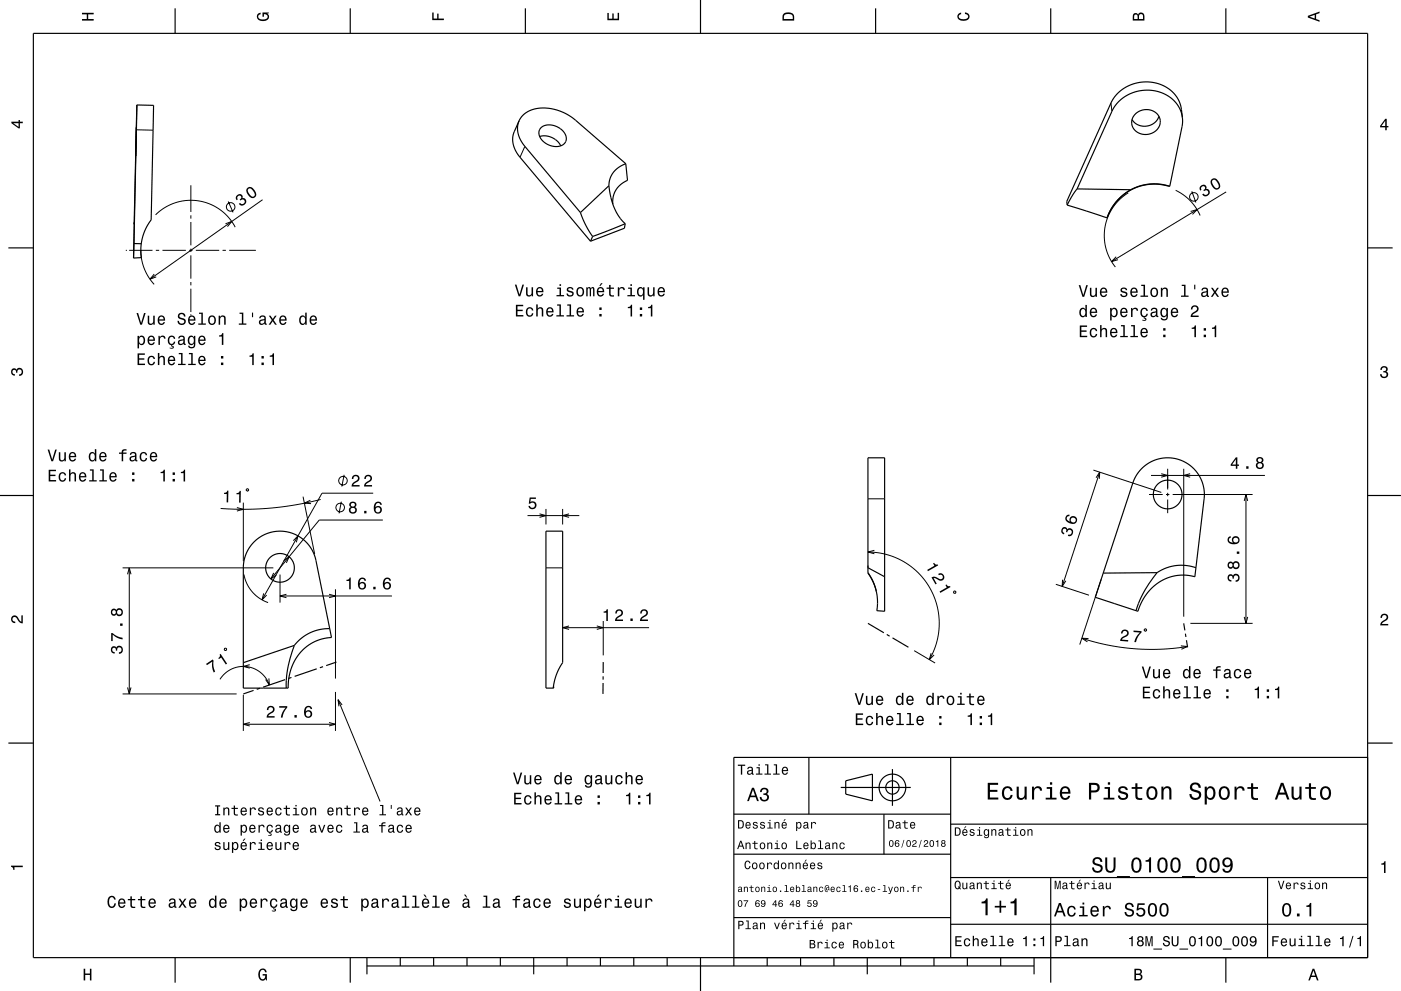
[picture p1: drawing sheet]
<svg xmlns="http://www.w3.org/2000/svg" width="420mm" height="297mm" viewBox="0 0 420 297" stroke-linecap="round" stroke-linejoin="round" font-family="sans-serif">
<g fill="none" stroke="#000" stroke-width=".3">
<path d="M40.9 38.9l5 .1M333 30.9l.3 2.5M57.2 55.5v8M78.7 59.9l-33.7 23.8M157.3 43.9l-1.4 3.2M338.2 57.8l-2.3 1.8-2.2 2.5-1.5 2.8-.9 3.1-.2 3.3 .5 3.2 1 2.8 1.8 2.7M352.4 57l2.4 1.4 1.9 1.7 1.6 1.9 1.5 2.6M357.3 57.3l1.2 3.4M367.6 57.5l-34.4 20.9M37.7 75h.4M38.7 75h7M42.2 75l.3 2.8 .7 2.6 1.2 2.5 1.8 2.3"/>
<path d="M46.6 64.4l2.9-2.2 3.1-1.5 3.5-.6 3.5 .1 3.3 1 3.1 1.6 2.5 2.4 2 2.9M46.7 75h1M48.7 75h7M56.7 75h1M57.2 64.5v1M57.2 66.5v7M57.2 74.5v1M57.2 76.5v7M58.7 75h7M66.7 75h1M67.6 67.1l1.9-.7-1.3 1.5M68.4 60.4l1.5 3.2"/>
<path d="M68.7 75h8M334.6 76.9l-1.4 1.5 1.9-.6M356.9 63.4l2-.6-1.4 1.5M46.2 82.1l-1.2 1.6 1.8-.7M57.2 84.5v1M57.2 86.5v7M57.2 94.2v.3M71 152.1l1.9 .5-1.9 .6M72.9 150.6v17.6M73.8 146.7l.5-.2 .2 .5-.4 .2zM90.9 148.8l3.4 17.2M93 149.9l-1.8 .9 2 .1"/>
<path d="M96.1 149.7l-7.3 1.6-7.7 1-7.5 .3-7.5-.2M102.3 150.4l-.7 3.5M103.2 142.3l-.7 3.5M111.9 147.8h-15.4l-18 32M114.8 155.9h-19.1l-14.5 17.6M158.1 154.5h15.6M161.7 154l2 .5-2 .5M163.7 152.5v4.7M168.7 152.5v4.7M170.6 154l-1.9 .5 1.9 .5M260.2 149.5h5M327.8 140.9l20.4 6.7"/>
<path d="M328.6 143.2l1.1-1.7-.1 2M329.7 141.5l-11.3 34.2M344.5 148.2h4.1M345.1 142.5h34.1M348.1 142l2 .5-2 .5M349.6 148.2h1M350.1 140.5v6.2M350.1 147.7v1M350.1 149.7v4.1M351.6 148.2h23.9M354.9 140.5v44.3M356.8 142l-1.9 .5 1.9 .5"/>
<path d="M373 150.1l.5-1.9 .5 1.9M373.5 148.2v38.6M36.8 170.2h45.1M38.2 172.1l.6-1.9 .5 1.9M38.8 170.2v37.8M73.1 172.2l1 2.8 1.5 2.3 2 1.9 2.8 1.4M79 177.8l-.5 2 1.4-1.5M82 171.7l-.8 1.8 1.6-1.2M83.9 172.2v8.4M83.9 178.6h33.6M85 168l1.7-1.1-.9 1.8M85.9 178.1l-2 .5 2 .5"/>
<path d="M87.9 162l1.4-1.4-.5 1.9M98.6 178.1l2 .5-2 .5M100.6 176.6v26.8M163.7 170.2h5M260.2 165.4l2.5 .2 2.9 .5 2.9 1 2.4 1.2 2.3 1.6 2.2 1.9 1.8 2.1 1.6 2.3 1.2 2.5 .8 2.6 .6 2.9 .2 2.8-.2 2.5-.6 3.1-1 2.6-1.2 2.5M262.1 164.9l-1.9 .5 1.9 .6M285.9 177.2h.6v.5l-.5 .1zM316.5 175.1l10 3.3M318.5 173.7l-.1 2 1.1-1.6M330.1 173.7l-6.4 19.5M67.3 194.4l.5-.1 .1 .5-.5 .1zM74.9 199.2l-2 .5 2 .5"/>
<path d="M168.7 188.1h25.9M170.6 187.6l-1.9 .5 1.9 .5M178.9 187.6l1.9 .5-1.9 .5M180.8 186.1v10.3M274.1 195l6.2 3.7M279.1 195.8l-.5 1.9 1.4-1.4M324.3 191.3l8 2.1 7.9 1 8.3 .1 7.5-.7M326.3 191.4l-2-.1 1.7 1.1M343 188.7l.5-.2 .2 .5-.5 .2zM354 193.6l2 .2-1.8 .8M356.9 186.8h18.6M373 184.9l.5 1.9 .5-1.9"/>
<path d="M36.8 208h34.1M38.2 206l.6 2 .5-2M65.9 203.6l.1-.1a8.2 8.2 0 0 1 7.9-3.7 8.2 8.2 0 0 1 6.8 5.5M72.9 208.2v10.9M72.9 217.1h27.7M74.9 216.5l-2 .6 2 .5M80.6 203.3l.1 2-1.1-1.7M98.6 216.5l2 .6-2 .5M100.6 207.4v11.7M101.3 209.7l12.6 30.5M102.6 211.3l-1.3-1.6 .3 2"/>
<circle cx="357.9" cy="59" r="1.28"/>
<circle cx="69.2" cy="62" r="1.28"/>
<circle cx="102" cy="152.1" r="1.28"/>
<circle cx="102.8" cy="144.1" r="1.28"/>
</g>
<g fill="none" stroke="#000" stroke-width=".35">
<path d="M10 10h400v277h-400zM52.5 2.5v7.5M105 2.5v7.5M157.5 2.5v7.5M210 0v10M262.5 2.5v7.5M315 2.5v7.5M367.5 2.5v7.5M40.9 38.2l-.2 8.6zM41 31.5l5 .1-.7 34.3-1.6 2.5-1 2.8-.5 3 .2 3-2.4 .1M41 31.5l-.3 12.4M41 31.5l-.8 41.5"/>
<path d="M155.6 36.2l-1.6 3.6-.3 1.4 .2 2.2 .9 2.2 22.2 26.7M155.6 36.2l.8-1.2 1.2-1.1 1.3-.8 1.6-.5 3.6-.2 4 1 2 .9 1.9 1.3 15.6 13.5M155.6 36.2l-.4 1.7v1.7l.5 1.7 .9 1.6 17.4 20.8M162.1 38.3a4.9 4.9 0 0 1 7.7 3.4 3.1 3.1 0 0 1-4.4 2 4.1 4.1 0 0 1-3.7-4.8zM340.3 34.2a4.3 4.3 0 0 1 4.5-1.3 4.3 4.3 0 0 1 3 3.6 4.4 4.4 0 0 1-4 3.8 4.4 4.4 0 0 1-4.5-3.2l.2-1.5zM347.4 34.9a4.6 4.6 0 0 1-8 .9M354.5 35.2l-.5-3.5-1-2.2-1.8-2.2-2.6-1.7-3-.9-3.2-.1-3.2 .7-3 1.7-1.7 1.6-1.4 2.1-13.3 29.7 .1 1.1M354.5 35.2l-.1 2.5-3.7 18.1M354.5 35.2l-.7-2.5-1.4-2-1.8-1.7-2.6-1.3-2.8-.6h-3l-2.7 .7-2.6 1.4-1.9 1.7-1.5 2.1-10.6 23.6M161.8 40.9a5.5 5.5 0 0 1 6.3 2.8M182.5 55.7l.2 1.2a18.1 18.1 0 0 0 4.3 9.8l.4 .3M182.5 55.7l-8.5 8"/>
<path d="M187.6 49.1l.4 3.7a1 1 0 0 1-.4 1.5l-1.8 1.3-1.3 1.5-.7 2-.1 2.1M187.6 49.1l-2.1 1.1-1.6 1.5-1 1.8-.4 2.2M322.9 56.6l-1.4 2-1.6 2.9M322.9 56.6l16.1 .3M339 56.9l-2.1 1.3-2.2 2.1-1.7 2.5-1.1 2.5M350.7 55.8l-3.2-.5-2.7-.1-2.7 .5-2.8 1.1-2.3 1.4-2.2 2.1-1.7 2.4-1.2 2.6M350.7 55.8l-2.9-.6-3-.1-3 .6-2.8 1.2M2.5 74.3h7.5M40.2 73h2.1M40.2 73l-.2 4.3M40.2 67.2v-.5l-.2 10.6M174 63.7l1.7 3.9 2 3.3"/>
<path d="M177.7 70.9l-.7 1.4M187.4 67l-.2 1.4-10.2 3.9M187.4 67l-9.7 3.9M319.9 61.5l12 3.8M410 74.3h7.5M0 148.5h10M342.3 140.4l2.6-1.9 3-1.1 3-.2 3.4 .8 2.9 1.9 2.2 2.4 1.3 3 .4 3.2-2.9 24.4-2.6-.5-2.8 .1-2.5 .6-2.5 1.2-2.3 1.7-1.8 2.1-1.5 2.3-1.1 2.8-12.7-4.2 11.3-34.6 1-2zM410 148.5h10M76.1 162.4l2.4-1.8 2.8-1.1 3-.3 2.7 .4 2.7 1.2 2.2 1.7 1.6 2.2 1.1 2.8 4.8 23.6-2.6 .3-2.6 1-2.2 1.3-1.9 1.8-1.7 2.3-1.1 2.5-.7 2.9-.2 3h-13.5l.1-36.9 .3-1.7 .6-1.9 1-1.7zM260.2 171.6l1.5 2.5 .9 2.8 .5 2.9-.2 3.2 2.3 .2v-46h-5v34.6l1.6 2.6 .9 2.9M260.2 170.1l5 2.8M346.9 171.6a31.2 31.2 0 0 0-6.1 10.6l-.2 .8"/>
<path d="M346.9 171.6l-16.2 .2M358.5 170.1l-3-.6h-3l-2.9 .7-2.7 1.4M88.2 193.4a31.2 31.2 0 0 0-2.4 12v.8M88.2 193.4l-15.3 5.2M96.8 199.8l-.9 .3M98.8 188.4l-3 .3-2.9 .9-2.5 1.6-2.2 2.2M100.9 198.4l-3.1 1.1M180.8 198.4v3.3M260.2 186.8l4.8 2.8M265.8 190.1l.9 .6M267.6 191.2l4.7 2.8M354.9 186.8l.3 2.1"/>
<path d="M355.4 189.9l.1 1M355.7 191.9l.3 2.1M76 206.9l-3.1 1.1M77.9 206.3l-.9 .3M85.5 203.7l-6.6 2.2M87.4 203l-1 .4M94.9 200.4l-6.6 2.3M165.9 205.6l.1 .6h-2.3v-47h5v39.4l-1.9 3.5-.9 4.1M180.8 204.7v3.3M180.8 202.7v1M2.5 222.7h7.5M242.5 227v17"/>
<path d="M252 236h21M253.5 234l8-2v8l-8-2zM267.5 230.5v11M285 227v60M410 222.7h7.5M410 227h-190v62.5M220 244h65M220 256h65M265 244v12M285 247h125M220 275h65M285 277h125"/>
<path d="M285 263h125M315 263v31.5M380 263v24M52.5 287v7.5M105 287v7.5M110 289.5h200M110 287v5M120 287v2.5M130 287v2.5M140 287v2.5M150 287v2.5M160 287v5"/>
<path d="M170 287v2.5M180 287v2.5M190 287v2.5M200 287v2.5M210 287v10M230 287v2.5M240 287v2.5M250 287v2.5M260 287v5M270 287v2.5M280 287v2.5M290 287v2.5"/>
<path d="M300 287v2.5M310 287v5M367.5 287v7.5"/>
<circle cx="350.1" cy="148.2" r="4.3"/>
<circle cx="83.9" cy="170.2" r="4.3"/>
<circle cx="267.5" cy="236" r="4"/>
<circle cx="267.5" cy="236" r="2"/>
</g>
<g fill="#000">
<path d="M24.6 3.8h3.5v.5h-1.7v1.4h1.7v.5h-3.5v-.5h1.4v-1.4h-1.4z" fill-rule="evenodd"/>
<path d="M77.3 4.2l.8-.4v.5l-.3 .1a.68 .68 0 0 0-.4 .6 .68 .68 0 0 0 .4 .6 1.68 1.68 0 0 0 2.4-.6 .93 .93 0 0 0-1.1-.8v.8h-.4v-1.3h1.9v.3l-.5 .1 .4 .4a1.19 1.19 0 0 1-.9 1.7 1.9 1.9 0 0 1-2.6-1.3z" fill-rule="evenodd"/>
<path d="M129.6 3.8h.4v1.8h1.1v-1.5h.4v1.5h1.6v.4h-3.5z" fill-rule="evenodd"/>
<path d="M182.1 3.9h.4v1.7h1.1v-1.6h.4v1.6h1.2v-1.8h.4v2.3h-3.5z" fill-rule="evenodd"/>
<path d="M235 4a2.21 2.21 0 0 0-.4 2.2h3.5v-1.2a1.92 1.92 0 0 0-3.1-1zM235.3 4.4l.4-.2a1.45 1.45 0 0 1 2 .8v.7h-2.7l.1-1z" fill-rule="evenodd"/>
<path d="M287.3 4.2l.8-.4v.4l-.3 .1a.66 .66 0 0 0-.4 .6 .66 .66 0 0 0 .4 .6 1.69 1.69 0 0 0 2.5-.5 .9 .9 0 0 0-1-.8v-.5a1.24 1.24 0 0 1 1.4 1.1 1.24 1.24 0 0 1-1.1 1.4 1.93 1.93 0 0 1-2.6-1.2z" fill-rule="evenodd"/>
<path d="M339.8 4.2l-.2 2h3.5v-1.4a.98 .98 0 0 0-.7-1 .98 .98 0 0 0-1.2 .6 .84 .84 0 0 0-1.4-.2zM340.1 4.5l.4-.1 .4 .1 .1 1.2h-1zM341.6 4.4l.4-.2a.58 .58 0 0 1 .7 .7v.8h-1.2z" fill-rule="evenodd"/>
<path d="M392.1 4.7v.6l3.5 1.2v-.4l-1-.4v-1.4l1-.4v-.4zM392.6 5l1.5-.5v1z" fill-rule="evenodd"/>
<path d="M3.4 36.5v.4l2.1 1.6h.5v-1.6h.8v-.4h-.8v-.5h-.4v.5zM4 36.9h1.6v1.1z" fill-rule="evenodd"/>
<path d="M415.3 35.6l-1.6 2.1v.5h1.6v.8h.4v-.8h.5v-.4h-.5v-2.2zM415.3 36.2v1.6h-1.1z" fill-rule="evenodd"/>
<path d="M359.8 55.9l-.2 .8 .2 .4 .4-.2a.62 .62 0 0 1-.1-.8 .62 .62 0 0 1 .8-.2 .62 .62 0 0 1 .2 .8l-.4 .3 .3 .3a.74 .74 0 0 1 1.1 0 .74 .74 0 0 1-.2 1.2 .74 .74 0 0 1-1.1-.5l-.4 .3a1.18 1.18 0 0 0 1.9 .2 1.18 1.18 0 0 0-.4-1.9h-.3a.97 .97 0 0 0-.5-1.3 .97 .97 0 0 0-1.3 .6zM363 54a2.44 2.44 0 0 0 1.8 2.9 1.14 1.14 0 0 0 .9-1.7l-.3-.7a1.51 1.51 0 0 0-2-.9zM363.6 53.9l.4-.1a2.38 2.38 0 0 1 1.3 2.3l-.5 .3a2.38 2.38 0 0 1-1.4-2.2z" fill-rule="evenodd"/>
<path d="M71.2 58.4a1.05 1.05 0 0 0-.3 1.6l.4-.3a.62 .62 0 0 1-.2-.8 .62 .62 0 0 1 .8-.2 .62 .62 0 0 1 .3 .8l-.4 .3 .3 .3a.74 .74 0 0 1 1.1 0 .74 .74 0 0 1-.1 1.1 .74 .74 0 0 1-1.1-.4l-.4 .3a1.18 1.18 0 0 0 1.9 .1 1.18 1.18 0 0 0-.5-1.9l-.3 .1a.91 .91 0 0 0-.4-1.1 .91 .91 0 0 0-1.1 .1zM74.3 56.2a2.02 2.02 0 0 0 1.6 3.2 1.13 1.13 0 0 0 .8-1.7l-.4-.7a1.51 1.51 0 0 0-2-.8zM74.5 56.6l.4-.2a2.37 2.37 0 0 1 1.5 2.2l-.6 .4a2.39 2.39 0 0 1-1.5-2.2z" fill-rule="evenodd"/>
<path d="M40.9 93.8l1.2 3.5h.5l1.1-3.5h-.5l-.9 3-.9-3zM44.3 94.6v1.8a.89 .89 0 0 0 .6 1 .89 .89 0 0 0 1.1-.5v.4h.4v-2.7h-.5v1.6a.65 .65 0 0 1-.3 .7 .65 .65 0 0 1-.9-.3v-2zM47.6 94.9a1.45 1.45 0 0 0-.3 1.6 1.45 1.45 0 0 0 1.5 .8l.7-.8h-.5l-.6 .5a.76 .76 0 0 1-.7-.9h1.8a1.17 1.17 0 0 0-.5-1.4 1.17 1.17 0 0 0-1.4 .2zM47.9 95.1l.2-.1a.67 .67 0 0 1 .7 .1 .67 .67 0 0 1 .2 .6h-1.3zM53.6 94a1.09 1.09 0 0 0-.1 1.3 1.09 1.09 0 0 0 1.2 .5 .64 .64 0 0 1 .4 .9 .64 .64 0 0 1-1 .2l-.4-.7h-.5a1.21 1.21 0 0 0 1.5 1.2 1.21 1.21 0 0 0 .7-1.8l-.8-.3a.71 .71 0 0 1-.8-.6 .7 .7 0 0 1 .7-.6 .7 .7 0 0 1 .6 .8h.5a1.19 1.19 0 0 0-.7-1.1 1.19 1.19 0 0 0-1.3 .2zM56.7 94.9a1.45 1.45 0 0 0-.3 1.6 1.45 1.45 0 0 0 1.5 .8l.7-.8h-.5l-.6 .5a.76 .76 0 0 1-.7-.9h1.8a1.17 1.17 0 0 0-.5-1.4 1.17 1.17 0 0 0-1.4 .2zM57 95.1l.2-.1a.67 .67 0 0 1 .7 .1 .67 .67 0 0 1 .2 .6h-1.3zM59.7 93.7v.4h.7v2.8h-1v.4h2.3v-.4h-.9v-3.2zM62.7 94.9a1.45 1.45 0 0 0-.2 1.7 1.45 1.45 0 0 0 1.5 .7 1.45 1.45 0 0 0 .7-1.8 1.45 1.45 0 0 0-1.6-.9zM63 95.2a.67 .67 0 0 1 .7-.3 .67 .67 0 0 1 .5 .6 .93 .93 0 0 1 0 1.1 .93 .93 0 0 1-1 .4 1.37 1.37 0 0 1-.2-1.8zM65.5 94.6v2.7h.5v-1.5a.63 .63 0 0 1 .4-.8 .63 .63 0 0 1 .8 .3v2h.5v-1.8a.89 .89 0 0 0-.7-.9 .89 .89 0 0 0-1 .4v-.4zM71.8 93.7v.4h.7v2.8h-.9v.4h2.3v-.4h-1v-3.2zM75.5 93.7v1.4h.4v-1.4zM78 94.7l-.3 .7h.4a.55 .55 0 0 1 .7-.5 .55 .55 0 0 1 .4 .7l-.2 .1a.91 .91 0 0 0-1.3 .5 .91 .91 0 0 0 .7 1.2l.9-.4 .1 .3h.6v-.3l-.3-.1v-1.6a1.02 1.02 0 0 0-1.7-.6zM78.2 96.3l1.1-.4a.77 .77 0 0 1-.2 .9 .77 .77 0 0 1-.9 .1zM80.6 94.6l.9 1.3-1 1.4h.6l.6-1 .8 1h.5l-1-1.4 .9-1.3h-.5l-.6 1-.7-1zM84 94.9a1.45 1.45 0 0 0-.3 1.6 1.45 1.45 0 0 0 1.5 .8l.7-.8h-.5l-.5 .5a.76 .76 0 0 1-.7-.9h1.7a1.16 1.16 0 0 0-.5-1.4 1.16 1.16 0 0 0-1.4 .2zM84.3 95.1l.3-.1a.66 .66 0 0 1 .6 .1 .66 .66 0 0 1 .3 .6h-1.3zM90 94.9a1.49 1.49 0 0 0-.3 1.5 1.49 1.49 0 0 0 1.3 1l.5-.5v.4h.4v-3.6h-.4v1.3a.89 .89 0 0 0-1.5-.1zM90.3 95.2a.62 .62 0 0 1 .7-.3 .62 .62 0 0 1 .4 .6 .91 .91 0 0 1 .1 1 .91 .91 0 0 1-1 .4l-.3-.5zM93.1 94.9a1.46 1.46 0 0 0-.2 1.6 1.46 1.46 0 0 0 1.4 .8l.7-.8h-.4l-.6 .5a.76 .76 0 0 1-.7-.9h1.7a1.17 1.17 0 0 0-.5-1.4 1.17 1.17 0 0 0-1.4 .2zM93.5 95.1l.2-.1a.66 .66 0 0 1 .7 .1 .66 .66 0 0 1 .2 .6h-1.3z" fill-rule="evenodd"/>
<path d="M154.7 91.4v3.5h2.2v-.5h-1.8v-1.2h1.6v-.4h-1.6v-1h1.7v-.4zM157.9 92.4a1.45 1.45 0 0 0-.2 1.7 1.45 1.45 0 0 0 1.5 .8l.6-.6 .1-.4h-.4l-.5 .6a1.02 1.02 0 0 1-.9-1 1.02 1.02 0 0 1 1-1l.3 .5h.5a1.09 1.09 0 0 0-.8-.9 1.09 1.09 0 0 0-1.2 .3zM160.8 91.2v3.7h.4v-1.6a.63 .63 0 0 1 .4-.8 .63 .63 0 0 1 .8 .4v2h.5v-1.8a.88 .88 0 0 0-.6-1 .88 .88 0 0 0-1.1 .4v-1.3zM164 92.4a1.46 1.46 0 0 0-.2 1.7 1.46 1.46 0 0 0 1.4 .8l.7-.8h-.4l-.6 .4a.75 .75 0 0 1-.7-.9h1.8a1.17 1.17 0 0 0-.5-1.3 1.17 1.17 0 0 0-1.5 .1zM164.4 92.6l.2-.1a.67 .67 0 0 1 .7 .1 .67 .67 0 0 1 .2 .7h-1.3zM167 91.2v.4h.7v2.9h-.9v.4h2.3v-.4h-.9v-3.3zM170.1 91.2v.4h.6v2.9h-.9v.4h2.3v-.4h-.9v-3.3zM173.1 92.4a1.45 1.45 0 0 0-.2 1.7 1.45 1.45 0 0 0 1.4 .8l.7-.8h-.4l-.6 .4a.76 .76 0 0 1-.7-.9h1.8a1.17 1.17 0 0 0-.5-1.3 1.17 1.17 0 0 0-1.5 .1zM173.5 92.6l.2-.1a.67 .67 0 0 1 .7 .1 .67 .67 0 0 1 .2 .7h-1.3zM179.7 94.1v.8h.7v-.8zM179.7 92.1v.8h.7v-.8z" fill-rule="evenodd"/>
<path d="M154.3 85.3l1.2 3.5h.5l1.1-3.5h-.5l-.9 3-.9-3zM157.7 86.1v1.8a.89 .89 0 0 0 .6 1 .89 .89 0 0 0 1.1-.5v.4h.4v-2.7h-.4v1.6a.64 .64 0 0 1-.4 .7 .64 .64 0 0 1-.8-.3v-2zM161 86.4a1.45 1.45 0 0 0-.3 1.6 1.45 1.45 0 0 0 1.5 .8l.7-.8h-.5l-.6 .5a.75 .75 0 0 1-.7-.9h1.8a1.16 1.16 0 0 0-.5-1.4 1.16 1.16 0 0 0-1.4 .2zM161.3 86.6l.2-.2a.67 .67 0 0 1 .7 .1 .67 .67 0 0 1 .3 .7h-1.4zM167 86.2v.4h.7v1.8h-.9v.4h2.3v-.4h-.9v-2.2zM167.7 85.2v.5h.5v-.5zM170.2 86.2l-.2 .3a.96 .96 0 0 0 1.1 1.2l.3 .1a.6 .6 0 0 1-.5 .8 .6 .6 0 0 1-.6-.6h-.5a1.03 1.03 0 0 0 1.3 .9 1.03 1.03 0 0 0 .7-1.4l-1.4-.5a.54 .54 0 0 1 .5-.7 .54 .54 0 0 1 .6 .5h.4a1.08 1.08 0 0 0-1.7-.6zM173.1 86.4a1.45 1.45 0 0 0-.2 1.7 1.45 1.45 0 0 0 1.5 .7 1.45 1.45 0 0 0 .7-1.8 1.45 1.45 0 0 0-1.6-.9zM173.4 86.7a.67 .67 0 0 1 .7-.3 .67 .67 0 0 1 .5 .6 .93 .93 0 0 1 0 1.1 .93 .93 0 0 1-1 .3 1.36 1.36 0 0 1-.2-1.7zM175.8 86.1v2.7h.4v-1.8l.2-.6h.3l.1 .3v2.1h.4v-2.1l.3-.3 .3 .5v1.9h.4v-1.9a.69 .69 0 0 0-.5-.9l-.6 .4-.5-.4-.4 .4v-.3zM180.2 84.9l-.5 .8h.3l.7-.8zM179.2 86.4a1.46 1.46 0 0 0-.2 1.6 1.46 1.46 0 0 0 1.4 .8l.7-.8h-.4l-.6 .5a.75 .75 0 0 1-.7-.9h1.7a1.17 1.17 0 0 0-.5-1.4 1.17 1.17 0 0 0-1.4 .2zM179.6 86.6l.2-.2a.67 .67 0 0 1 .7 .1 .67 .67 0 0 1 .2 .7h-1.3zM182.6 85.4v.8h-.8v.4h.8v1.8a1.05 1.05 0 0 0 1.5 .5v-.4a.68 .68 0 0 1-1-.4l-.1-1.5h1.1v-.4h-1.1v-.8zM185.2 86.1v2.7h.5v-1.5a.66 .66 0 0 1 .3-.8 .66 .66 0 0 1 .8 .2l.1 .2h.4a.89 .89 0 0 0-.7-.9 .89 .89 0 0 0-1 .5v-.4zM188.3 86.2v.4h.7v1.8h-.9v.4h2.3v-.4h-1v-2.2zM189 85.2v.5h.5v-.5zM191.2 86.4a1.49 1.49 0 0 0-.2 1.5 1.49 1.49 0 0 0 1.2 1l.6-.5v1.5h.4v-3.8h-.4v.4l-.4-.4a.9 .9 0 0 0-1.2 .3zM191.6 86.7a.62 .62 0 0 1 .7-.3 .62 .62 0 0 1 .4 .6 .91 .91 0 0 1 .1 1 .91 .91 0 0 1-1 .4l-.4-.5zM194.1 86.1v1.8a.89 .89 0 0 0 .7 1 .89 .89 0 0 0 1-.5v.4h.4v-2.7h-.4v1.6a.65 .65 0 0 1-.4 .7 .65 .65 0 0 1-.8-.3v-2zM197.4 86.4a1.45 1.45 0 0 0-.2 1.6 1.45 1.45 0 0 0 1.4 .8l.7-.8h-.4l-.6 .5a.76 .76 0 0 1-.7-.9h1.8a1.16 1.16 0 0 0-.5-1.4 1.16 1.16 0 0 0-1.5 .2zM197.8 86.6l.2-.2a.67 .67 0 0 1 .7 .1 .67 .67 0 0 1 .2 .7h-1.3z" fill-rule="evenodd"/>
<path d="M188.2 92v.4h.8v2.5h.5v-3.6h-.4a.77 .77 0 0 1-.9 .7zM191.8 94.1v.8h.7v-.8zM191.8 92.1v.8h.7v-.8zM194.3 92v.4h.8v2.5h.5v-3.6h-.4a.77 .77 0 0 1-.9 .7z" fill-rule="evenodd"/>
<path d="M323.8 92.6a1.49 1.49 0 0 0-.2 1.5 1.49 1.49 0 0 0 1.2 1l.6-.5v.4h.4v-3.6h-.4v1.3a.89 .89 0 0 0-1.6-.1zM324.2 92.9a.62 .62 0 0 1 .7-.3 .62 .62 0 0 1 .4 .6l.1 .4a.83 .83 0 0 1-.7 1.1 1.19 1.19 0 0 1-.5-1.8zM327 92.6a1.45 1.45 0 0 0-.3 1.6 1.45 1.45 0 0 0 1.5 .8l.7-.8h-.5l-.6 .5a.76 .76 0 0 1-.7-.9h1.8a1.16 1.16 0 0 0-.5-1.4 1.16 1.16 0 0 0-1.4 .2zM327.3 92.8l.2-.2a.67 .67 0 0 1 .7 .1 .67 .67 0 0 1 .3 .7h-1.4zM332.8 92.3v3.8h.5v-1.5a.93 .93 0 0 0 .9 .5 .93 .93 0 0 0 .8-.8 1.27 1.27 0 0 0 0-1.5 1.27 1.27 0 0 0-1.4-.5l-.3 .4v-.4zM333.4 92.9a.63 .63 0 0 1 .7-.3 .63 .63 0 0 1 .5 .6v.4a.84 .84 0 0 1-.6 1.1 1.18 1.18 0 0 1-.6-1.8zM336.1 92.6a1.45 1.45 0 0 0-.3 1.6 1.45 1.45 0 0 0 1.5 .8l.7-.8h-.5l-.5 .5a.76 .76 0 0 1-.7-.9h1.7a1.16 1.16 0 0 0-.5-1.4 1.16 1.16 0 0 0-1.4 .2zM336.4 92.8l.3-.2a.67 .67 0 0 1 .7 .1 .67 .67 0 0 1 .2 .7h-1.3zM339.1 92.3v2.7h.4v-1.5a.67 .67 0 0 1 .4-.8 .67 .67 0 0 1 .8 .2v.2h.5a.89 .89 0 0 0-.7-.9 .89 .89 0 0 0-1 .5v-.4zM342.9 95v.5h.4v.4l-.9-.1a.6 .6 0 0 0 .8 .4 .6 .6 0 0 0 .4-.8zM342.2 92.6a1.45 1.45 0 0 0-.3 1.7 1.45 1.45 0 0 0 1.5 .7l.6-.5 .1-.5h-.4l-.4 .7a1.02 1.02 0 0 1-1-1.1 1.02 1.02 0 0 1 1-1l.4 .6h.4a1.09 1.09 0 0 0-.8-1 1.09 1.09 0 0 0-1.1 .4zM345.3 92.4l-.3 .7h.4a.55 .55 0 0 1 .7-.5 .55 .55 0 0 1 .3 .7l-.2 .1a.91 .91 0 0 0-1.2 .5 .91 .91 0 0 0 .7 1.2l.9-.4 .1 .3h.5v-.3l-.2-.1v-1.6a1.02 1.02 0 0 0-1.7-.6zM345.4 94l1.1-.4a.77 .77 0 0 1-.2 .9 .77 .77 0 0 1-.9 .1zM348.1 92.6a1.49 1.49 0 0 0-.2 1.5 1.49 1.49 0 0 0 1.2 1l.6-.5a.73 .73 0 0 1-.3 1 .73 .73 0 0 1-1-.3h-.4a1.1 1.1 0 0 0 1.2 .8 1.1 1.1 0 0 0 .9-1.2v-2.6h-.4v.4l-.4-.4a.9 .9 0 0 0-1.2 .3zM348.5 92.9a.63 .63 0 0 1 .7-.3 .63 .63 0 0 1 .4 .6 .92 .92 0 0 1 .1 1 .92 .92 0 0 1-1 .4l-.3-.5zM351.3 92.6a1.45 1.45 0 0 0-.3 1.6 1.45 1.45 0 0 0 1.5 .8l.7-.8h-.5l-.6 .5a.76 .76 0 0 1-.7-.9h1.8a1.16 1.16 0 0 0-.5-1.4 1.16 1.16 0 0 0-1.4 .2zM351.6 92.8l.2-.2a.67 .67 0 0 1 .7 .1 .67 .67 0 0 1 .3 .7h-1.4zM357.3 91.8l-.3 1h.5a.71 .71 0 0 1 .5-.9 .71 .71 0 0 1 .8 .5 .71 .71 0 0 1-.5 .9l-.3 .1a1.63 1.63 0 0 0-1.1 1.6h2.4v-.4h-1.9l.9-.8a1.17 1.17 0 0 0 .9-1.7 1.17 1.17 0 0 0-1.9-.3z" fill-rule="evenodd"/>
<path d="M323.4 85.5l1.1 3.5h.5l1.1-3.5h-.5l-.8 2.9-.9-2.9zM326.7 86.3v1.7a.89 .89 0 0 0 .7 1 .89 .89 0 0 0 1-.5v.5h.4v-2.7h-.4v1.5a.65 .65 0 0 1-.4 .8 .65 .65 0 0 1-.8-.3v-2zM330 86.5a1.46 1.46 0 0 0-.2 1.7 1.46 1.46 0 0 0 1.4 .8l.7-.8h-.4l-.6 .5a.76 .76 0 0 1-.7-1h1.8a1.17 1.17 0 0 0-.5-1.3 1.17 1.17 0 0 0-1.5 .1zM330.4 86.8l.2-.2a.67 .67 0 0 1 .7 .1 .67 .67 0 0 1 .2 .7h-1.3zM336.2 86.4l-.2 .2a.96 .96 0 0 0 1.1 1.2l.4 .2a.6 .6 0 0 1-.5 .7 .6 .6 0 0 1-.7-.6h-.5a1.03 1.03 0 0 0 1.3 1 1.03 1.03 0 0 0 .7-1.5l-1.4-.4a.54 .54 0 0 1 .5-.7 .54 .54 0 0 1 .6 .5h.4a1.09 1.09 0 0 0-1.7-.6zM339.1 86.5a1.45 1.45 0 0 0-.2 1.7 1.45 1.45 0 0 0 1.4 .8l.7-.8h-.4l-.6 .5a.76 .76 0 0 1-.7-1h1.8a1.17 1.17 0 0 0-.5-1.3 1.17 1.17 0 0 0-1.5 .1zM339.5 86.8l.2-.2a.67 .67 0 0 1 .7 .1 .67 .67 0 0 1 .2 .7h-1.3zM342.1 85.3v.4h.7v2.9h-.9v.4h2.3v-.4h-.9v-3.3zM345.2 86.5a1.45 1.45 0 0 0-.3 1.7 1.45 1.45 0 0 0 1.6 .8 1.45 1.45 0 0 0 .7-1.8 1.45 1.45 0 0 0-1.7-.9zM345.5 86.8a.67 .67 0 0 1 .7-.2 .67 .67 0 0 1 .5 .5 .93 .93 0 0 1 0 1.1 .93 .93 0 0 1-1 .4 1.37 1.37 0 0 1-.2-1.8zM348 86.3v2.7h.5v-1.6a.63 .63 0 0 1 .3-.8 .63 .63 0 0 1 .8 .4l.1 2h.4v-1.8a.89 .89 0 0 0-.6-1 .89 .89 0 0 0-1.1 .5v-.4zM354.3 85.3v.4h.7v2.9h-.9v.4h2.2v-.4h-.9v-3.3zM358 85.3v1.4h.3v-1.4zM360.4 86.4l-.2 .6h.4a.55 .55 0 0 1 .7-.5 .55 .55 0 0 1 .3 .8h-.2a.91 .91 0 0 0-1.3 .6 .91 .91 0 0 0 .8 1.1l.9-.4 .1 .3 .5 .1v-.4h-.2v-1.6a1.02 1.02 0 0 0-1.8-.6zM360.6 87.9l1.1-.3a.77 .77 0 0 1-.2 .9 .77 .77 0 0 1-.9 0zM363 86.3l.9 1.3-.9 1.4h.5l.7-1.1 .7 1.1h.6l-1-1.4 .9-1.3h-.5l-.7 .9-.6-.9zM366.5 86.5a1.45 1.45 0 0 0-.3 1.7 1.45 1.45 0 0 0 1.5 .8l.6-.8h-.4l-.6 .5a.76 .76 0 0 1-.7-1h1.8a1.16 1.16 0 0 0-.5-1.3 1.16 1.16 0 0 0-1.4 .1zM366.8 86.8l.2-.2a.67 .67 0 0 1 .7 .1 .67 .67 0 0 1 .2 .7h-1.3z" fill-rule="evenodd"/>
<path d="M3.6 110.6a.86 .86 0 0 1 1.4 .2 1.12 1.12 0 0 1 1.5-.4 1.12 1.12 0 0 1 .3 1.6l-.5 .6-.6 .1v-.5a.72 .72 0 0 0 .9-.6 .72 .72 0 0 0-.8-.8 .72 .72 0 0 0-.6 .9h-.4a.62 .62 0 0 0-.4-.8 .62 .62 0 0 0-.8 .5 .62 .62 0 0 0 .5 .7h.4l-.1 .5a1.17 1.17 0 0 1-1-.7 1.17 1.17 0 0 1 .2-1.3z" fill-rule="evenodd"/>
<path d="M41.2 105.9v3.5h2.3v-.4h-1.8v-1.2h1.6v-.4h-1.6v-1.1h1.7v-.4zM44.5 107a1.45 1.45 0 0 0-.2 1.7 1.45 1.45 0 0 0 1.5 .7l.6-.5 .1-.5h-.5l-.4 .7a1.02 1.02 0 0 1-.9-1.1 1.02 1.02 0 0 1 .9-1l.4 .6h.5a1.09 1.09 0 0 0-.8-1 1.09 1.09 0 0 0-1.2 .4zM47.3 105.8v3.6h.5v-1.6a.64 .64 0 0 1 .4-.7 .64 .64 0 0 1 .8 .3v2h.4v-1.8a.88 .88 0 0 0-.6-1 .88 .88 0 0 0-1 .5v-1.3zM50.6 107a1.45 1.45 0 0 0-.3 1.6 1.45 1.45 0 0 0 1.5 .8l.7-.8h-.5l-.5 .5a.76 .76 0 0 1-.7-.9h1.7a1.16 1.16 0 0 0-.5-1.4 1.16 1.16 0 0 0-1.4 .2zM51 107.2l.2-.1a.67 .67 0 0 1 .7 0 .67 .67 0 0 1 .2 .7h-1.3zM53.6 105.8v.4h.7v2.8h-.9v.4h2.2v-.4h-.9v-3.2zM56.6 105.8v.4h.7v2.8h-.9v.4h2.3v-.4h-.9v-3.2zM59.7 107a1.45 1.45 0 0 0-.2 1.6 1.45 1.45 0 0 0 1.4 .8l.7-.8h-.4l-.6 .5a.76 .76 0 0 1-.7-.9h1.7a1.16 1.16 0 0 0-.4-1.4 1.16 1.16 0 0 0-1.5 .2zM60.1 107.2l.2-.1a.67 .67 0 0 1 .7 0 .67 .67 0 0 1 .2 .7h-1.3zM66.2 108.7v.7h.7v-.7zM66.2 106.7v.8h.7v-.8z" fill-rule="evenodd"/>
<path d="M41.2 100.7v3.7h.5v-1.5a.93 .93 0 0 0 1 .5 .93 .93 0 0 0 .7-.8 1.27 1.27 0 0 0 0-1.4 1.27 1.27 0 0 0-1.4-.5l-.3 .4v-.4zM41.9 101.2a.63 .63 0 0 1 .7-.2 .63 .63 0 0 1 .4 .6l.1 .4a.84 .84 0 0 1-.7 1.1 1.18 1.18 0 0 1-.5-1.9zM44.5 100.9a1.45 1.45 0 0 0-.2 1.7 1.45 1.45 0 0 0 1.4 .8l.7-.8h-.4l-.6 .5a.76 .76 0 0 1-.7-1h1.8a1.16 1.16 0 0 0-.5-1.3 1.16 1.16 0 0 0-1.5 .1zM44.9 101.2l.2-.2a.67 .67 0 0 1 .7 .1 .67 .67 0 0 1 .2 .7h-1.3zM47.5 100.7v2.7h.4v-1.6a.67 .67 0 0 1 .4-.8 .67 .67 0 0 1 .8 .3l.1 .2h.4a.89 .89 0 0 0-.7-.9 .89 .89 0 0 0-1 .5v-.4zM51.3 103.4v.5h.4v.3h-.8a.6 .6 0 0 0 .8 .3 .6 .6 0 0 0 .3-.8zM50.6 100.9a1.45 1.45 0 0 0-.2 1.7 1.45 1.45 0 0 0 1.5 .8l.5-.6 .1-.4h-.4l-.4 .6a1.01 1.01 0 0 1-1-1 1.01 1.01 0 0 1 1-1l.4 .6h.4a1.09 1.09 0 0 0-.7-1 1.09 1.09 0 0 0-1.2 .3zM53.7 100.8l-.3 .6h.4a.55 .55 0 0 1 .7-.5 .55 .55 0 0 1 .4 .8h-.2a.91 .91 0 0 0-1.3 .6 .91 .91 0 0 0 .7 1.1l.9-.4 .1 .3 .6 .1v-.4h-.3v-1.6a1.02 1.02 0 0 0-1.7-.6zM53.9 102.3l1.1-.3a.77 .77 0 0 1-.2 .9 .77 .77 0 0 1-.9 0zM56.6 100.9a1.49 1.49 0 0 0-.3 1.6 1.49 1.49 0 0 0 1.3 .9l.5-.5a.73 .73 0 0 1-.3 1.1 .73 .73 0 0 1-1-.4h-.4a1.1 1.1 0 0 0 1.2 .8 1.1 1.1 0 0 0 1-1.2v-2.5h-.5v.4l-.3-.4a.9 .9 0 0 0-1.2 .2zM56.9 101.2a.63 .63 0 0 1 .7-.2 .63 .63 0 0 1 .5 .6 .92 .92 0 0 1 0 1 .92 .92 0 0 1-1 .4l-.3-.5zM59.7 100.9a1.45 1.45 0 0 0-.2 1.7 1.45 1.45 0 0 0 1.4 .8l.7-.8h-.4l-.6 .5a.76 .76 0 0 1-.7-1h1.7a1.16 1.16 0 0 0-.4-1.3 1.16 1.16 0 0 0-1.5 .1zM60.1 101.2l.2-.2a.67 .67 0 0 1 .7 .1 .67 .67 0 0 1 .2 .7h-1.3zM65.7 100.5v.4h.8v2.5h.5v-3.6h-.4a.77 .77 0 0 1-.9 .7z" fill-rule="evenodd"/>
<path d="M74.8 106.6v.3h.8v2.5h.5v-3.5h-.4a.77 .77 0 0 1-.9 .7zM78.4 108.7v.7h.7v-.7zM78.4 106.7v.8h.7v-.8zM80.9 106.6v.3h.8v2.5h.4v-3.5h-.3a.77 .77 0 0 1-.9 .7z" fill-rule="evenodd"/>
<path d="M323.7 97.6v3.5h2.2v-.5h-1.7v-1.2h1.5v-.4h-1.5v-1h1.7v-.4zM327 98.6a1.45 1.45 0 0 0-.3 1.7 1.45 1.45 0 0 0 1.6 .8l.5-.6 .1-.4h-.4l-.4 .6a1.02 1.02 0 0 1-1-1 1.02 1.02 0 0 1 1-1l.4 .5h.4a1.09 1.09 0 0 0-.7-.9 1.09 1.09 0 0 0-1.2 .3zM329.8 97.4v3.7h.4v-1.6a.64 .64 0 0 1 .4-.8 .64 .64 0 0 1 .8 .4l.1 2h.4v-1.8a.88 .88 0 0 0-.6-1 .88 .88 0 0 0-1.1 .4v-1.3zM333.1 98.6a1.45 1.45 0 0 0-.3 1.7 1.45 1.45 0 0 0 1.5 .8l.7-.8h-.5l-.6 .4a.76 .76 0 0 1-.7-.9h1.8a1.16 1.16 0 0 0-.5-1.3 1.16 1.16 0 0 0-1.4 .1zM333.4 98.8l.2-.1a.67 .67 0 0 1 .7 .1 .67 .67 0 0 1 .2 .7h-1.3zM336.1 97.4v.4h.7v2.9h-1v.4h2.3v-.4h-.9v-3.3zM339.1 97.4v.4h.7v2.9h-.9v.4h2.2v-.4h-.9v-3.3zM342.2 98.6a1.45 1.45 0 0 0-.3 1.7 1.45 1.45 0 0 0 1.5 .8l.7-.8h-.5l-.6 .4a.76 .76 0 0 1-.7-.9h1.8a1.16 1.16 0 0 0-.5-1.3 1.16 1.16 0 0 0-1.4 .1zM342.5 98.8l.2-.1a.67 .67 0 0 1 .7 .1 .67 .67 0 0 1 .2 .7h-1.3zM348.7 100.3v.8h.7v-.8zM348.7 98.3v.8h.7v-.8z" fill-rule="evenodd"/>
<path d="M357.3 98.2v.4h.8v2.5h.4v-3.6h-.3a.77 .77 0 0 1-.9 .7zM360.9 100.3v.8h.6v-.8zM360.9 98.3v.8h.6v-.8zM363.3 98.2v.4h.8v2.5h.5v-3.6h-.3a.77 .77 0 0 1-1 .7z" fill-rule="evenodd"/>
<path d="M414.1 110a1.01 1.01 0 0 1 1.5-.2 1.01 1.01 0 0 1 0 1.6 1.12 1.12 0 0 1 .4 1.5 1.12 1.12 0 0 1-1.6 .3l-.6-.5-.1-.6h.5a.72 .72 0 0 0 .7 .9 .72 .72 0 0 0 .7-.8 .72 .72 0 0 0-.9-.6v-.4a.62 .62 0 0 0 .8-.4 .62 .62 0 0 0-.5-.8 .62 .62 0 0 0-.7 .5v.4h-.5z" fill-rule="evenodd"/>
<path d="M14.3 134.7l1.1 3.5h.5l1.1-3.5h-.5l-.8 3-.9-3zM17.6 135.5v1.8a.89 .89 0 0 0 .7 1 .89 .89 0 0 0 1-.5v.4h.4v-2.7h-.4v1.6a.65 .65 0 0 1-.4 .8 .65 .65 0 0 1-.8-.3v-2.1zM20.9 135.8a1.46 1.46 0 0 0-.2 1.7 1.46 1.46 0 0 0 1.4 .8l.7-.8h-.4l-.6 .4a.75 .75 0 0 1-.7-.9h1.8a1.17 1.17 0 0 0-.5-1.3 1.17 1.17 0 0 0-1.5 .1zM21.3 136l.2-.1a.67 .67 0 0 1 .7 .1 .67 .67 0 0 1 .2 .6h-1.3zM26.9 135.8a1.49 1.49 0 0 0-.3 1.6 1.49 1.49 0 0 0 1.3 .9l.5-.5v.4h.5v-3.6h-.5v1.3a.89 .89 0 0 0-1.5-.1zM27.2 136.1a.62 .62 0 0 1 .7-.2 .62 .62 0 0 1 .5 .5 .91 .91 0 0 1 0 1.1 .91 .91 0 0 1-1 .4l-.3-.6zM30 135.8a1.45 1.45 0 0 0-.2 1.7 1.45 1.45 0 0 0 1.4 .8l.7-.8h-.4l-.6 .4a.76 .76 0 0 1-.7-.9h1.8a1.17 1.17 0 0 0-.5-1.3 1.17 1.17 0 0 0-1.5 .1zM30.4 136l.2-.1a.67 .67 0 0 1 .7 .1 .67 .67 0 0 1 .2 .6h-1.3zM35.7 135.6v.4h.8v2.2h.4v-2.2h1v-.4h-1l.1-.3 .9-.3v-.4a.95 .95 0 0 0-1 .1 .95 .95 0 0 0-.4 .9zM39.2 135.7l-.3 .6h.4a.55 .55 0 0 1 .7-.5 .55 .55 0 0 1 .4 .8h-.2a.91 .91 0 0 0-1.3 .5 .91 .91 0 0 0 .7 1.2l.9-.4 .1 .3 .6 .1v-.4h-.3v-1.6a1.02 1.02 0 0 0-1.7-.6zM39.4 137.2l1.1-.3a.77 .77 0 0 1-.2 .8 .77 .77 0 0 1-.9 .1zM42.2 135.8a1.45 1.45 0 0 0-.3 1.7 1.45 1.45 0 0 0 1.5 .8l.6-.6 .1-.4h-.4l-.4 .6a1.02 1.02 0 0 1-1-1 1.02 1.02 0 0 1 1-1l.4 .5h.4a1.09 1.09 0 0 0-.8-.9 1.09 1.09 0 0 0-1.1 .3zM45.2 135.8a1.45 1.45 0 0 0-.2 1.7 1.45 1.45 0 0 0 1.4 .8l.7-.8h-.4l-.6 .4a.76 .76 0 0 1-.7-.9h1.7a1.17 1.17 0 0 0-.4-1.3 1.17 1.17 0 0 0-1.5 .1zM45.6 136l.2-.1a.67 .67 0 0 1 .7 .1 .67 .67 0 0 1 .2 .6h-1.3z" fill-rule="evenodd"/>
<path d="M14.6 140.8v3.5h2.2v-.4h-1.7v-1.2h1.5v-.4h-1.5v-1.1h1.7v-.4zM17.9 141.9a1.45 1.45 0 0 0-.3 1.6 1.45 1.45 0 0 0 1.6 .8l.5-.5 .1-.5h-.4l-.4 .6a1.02 1.02 0 0 1-1-1 1.02 1.02 0 0 1 1-1l.4 .6h.4a1.09 1.09 0 0 0-.7-1 1.09 1.09 0 0 0-1.2 .4zM20.7 140.7v3.6h.4v-1.6a.63 .63 0 0 1 .6-.8 .63 .63 0 0 1 .6 .7v1.7h.5v-1.8a.88 .88 0 0 0-.6-1 .88 .88 0 0 0-1.1 .5v-1.3zM24 141.9a1.45 1.45 0 0 0-.3 1.6 1.45 1.45 0 0 0 1.4 .8l.7-.8h-.4l-.6 .5a.76 .76 0 0 1-.7-.9h1.8a1.16 1.16 0 0 0-.5-1.4 1.16 1.16 0 0 0-1.4 .2zM24.3 142.1l.2-.2a.67 .67 0 0 1 .7 .1 .67 .67 0 0 1 .2 .7h-1.3zM26.9 140.7v.3h.7v2.9h-.9v.4h2.3v-.4h-.9v-3.2zM30 140.7v.3h.7v2.9h-.9v.4h2.2v-.4h-.9v-3.2zM33.1 141.9a1.45 1.45 0 0 0-.3 1.6 1.45 1.45 0 0 0 1.5 .8l.6-.8h-.4l-.6 .5a.76 .76 0 0 1-.7-.9h1.8a1.16 1.16 0 0 0-.5-1.4 1.16 1.16 0 0 0-1.4 .2zM33.4 142.1l.2-.2a.67 .67 0 0 1 .7 .1 .67 .67 0 0 1 .2 .7h-1.3zM39.6 143.5v.8h.7v-.8zM39.6 141.6v.7h.7v-.7z" fill-rule="evenodd"/>
<path d="M48.2 141.4v.4h.8v2.5h.4v-3.5h-.3a.77 .77 0 0 1-.9 .6zM51.7 143.5v.8h.7v-.8zM51.7 141.6v.7h.7v-.7zM54.2 141.4v.4h.8v2.5h.5v-3.5h-.3a.77 .77 0 0 1-1 .6z" fill-rule="evenodd"/>
<path d="M67.2 147.7v.4h.8l-.1 2.5h.5l.1-3.6h-.4a.77 .77 0 0 1-.9 .7zM70.9 147.8v.3h.8v2.5h.4l.1-3.5h-.3a.77 .77 0 0 1-1 .7z" fill-rule="evenodd"/>
<path d="M105 150.6l-.2 .3a.8 .8 0 0 0 .4 1.1 1.09 1.09 0 0 0-.2 1.6 1.09 1.09 0 0 0 1.6 0 1.09 1.09 0 0 0-.2-1.6 .95 .95 0 0 0 .3-1.4 .95 .95 0 0 0-1.4-.2zM105.1 152.9a.71 .71 0 0 1 1.4 0 .71 .71 0 0 1-1.4 0zM105.2 151.3a.6 .6 0 0 1 1.2 0 .6 .6 0 0 1-1.2 0zM109.2 153.1v.8h.7v-.8zM112.6 150.6a2.4 2.4 0 0 0 .2 3.2 1.16 1.16 0 0 0 1.5-.3 1.16 1.16 0 0 0-.2-1.5 1.16 1.16 0 0 0-1.6 0 1.02 1.02 0 0 1 .9-1.3l.4 .2 .2 .4h.5a1.12 1.12 0 0 0-.8-.9 1.12 1.12 0 0 0-1.1 .2zM112.5 152.8a.75 .75 0 0 1 1.5 0 .75 .75 0 0 1-1.5 0z" fill-rule="evenodd"/>
<path d="M105.8 142.6l-.3 1h.4a.7 .7 0 0 1 .5-.9 .7 .7 0 0 1 .9 .5 .7 .7 0 0 1-.5 .9l-.3 .1a1.63 1.63 0 0 0-1.1 1.6h2.4v-.4h-1.9l.8-.8a1.17 1.17 0 0 0 1-1.7 1.17 1.17 0 0 0-1.9-.3zM109.5 142.6l-.3 1h.5a.7 .7 0 0 1 .5-.9 .7 .7 0 0 1 .8 .5 .7 .7 0 0 1-.5 .9l-.3 .1a1.63 1.63 0 0 0-1.1 1.6h2.4v-.4h-1.9l.9-.8a1.17 1.17 0 0 0 .9-1.7 1.17 1.17 0 0 0-1.9-.3z" fill-rule="evenodd"/>
<path d="M158.8 149.1h1.9v.4h-1.6l-.1 1a1.21 1.21 0 0 1 1.7 .5 1.21 1.21 0 0 1-.8 1.7 1.21 1.21 0 0 1-1.5-1.1h.5a.8 .8 0 0 0 1.2 .4 .8 .8 0 0 0 0-1.3 .8 .8 0 0 0-1.2 .3h-.4z" fill-rule="evenodd"/>
<path d="M370.5 137.1l-1.5 2.1v.4h1.5v.9h.4v-.9h.5v-.4h-.5v-2.1zM370.5 137.6v1.6h-1.1zM373.6 139.7v.8h.7v-.8zM376.9 137.2l-.2 .3a.8 .8 0 0 0 .4 1.1 1.09 1.09 0 0 0-.2 1.6 1.09 1.09 0 0 0 1.6 0 1.09 1.09 0 0 0-.2-1.6 .95 .95 0 0 0 .3-1.4 .95 .95 0 0 0-1.4-.2zM377 139.5a.71 .71 0 0 1 1.4 0 .71 .71 0 0 1-1.4 0zM377.1 137.9a.6 .6 0 0 1 1.2 0 .6 .6 0 0 1-1.2 0z" fill-rule="evenodd"/>
<path d="M103.9 173.8v.3h.8v2.5h.4v-3.5h-.3a.77 .77 0 0 1-.9 .7zM107.8 173.4a2.4 2.4 0 0 0 .2 3.2 1.16 1.16 0 0 0 1.5-.3 1.16 1.16 0 0 0-.1-1.6 1.16 1.16 0 0 0-1.6 .1 1.02 1.02 0 0 1 .8-1.3l.5 .1 .2 .5h.4a1.12 1.12 0 0 0-.7-1 1.12 1.12 0 0 0-1.2 .3zM107.8 175.6a.75 .75 0 0 1 1.5 0 .75 .75 0 0 1-1.5 0zM111.9 175.9v.7h.7v-.7zM115.3 173.4a2.4 2.4 0 0 0 .2 3.2 1.16 1.16 0 0 0 1.5-.3 1.16 1.16 0 0 0-.2-1.6 1.16 1.16 0 0 0-1.5 .1 1.02 1.02 0 0 1 .8-1.3l.4 .1 .2 .5h.5a1.12 1.12 0 0 0-.7-1 1.12 1.12 0 0 0-1.2 .3zM115.2 175.6a.75 .75 0 0 1 1.5 0 .75 .75 0 0 1-1.5 0z" fill-rule="evenodd"/>
<path d="M279.7 168.8l.4 .8-2.1 1.2 .2 .4 3.1-1.8-.2-.3a.77 .77 0 0 1-1.1-.4zM279.3 173l1.1 2.1 .4-.2-.9-1.6 1.1 .3a1.18 1.18 0 0 0 1.6 .3 1.18 1.18 0 0 0 .3-1.7 1.18 1.18 0 0 0-1.7-.2l.3 .4a.7 .7 0 0 1 1 0 .7 .7 0 0 1-.1 1 .7 .7 0 0 1-.9 0l-.3-.2a1.64 1.64 0 0 0-1.9-.2zM283.4 175.3l.4 .7-2.1 1.3 .2 .4 3.1-1.8-.2-.3a.77 .77 0 0 1-1.1-.4z" fill-rule="evenodd"/>
<path d="M318.4 158.3a1.11 1.11 0 0 0 .6 1.9l.1-.5a.62 .62 0 0 1-.6-.5 .62 .62 0 0 1 .5-.7 .62 .62 0 0 1 .7 .5l-.1 .4 .3 .2a.74 .74 0 0 1 .9-.8 .74 .74 0 0 1 .6 1.1 .74 .74 0 0 1-1.1 .3l-.2 .4a1.18 1.18 0 0 0 1.6-1 1.18 1.18 0 0 0-1.5-1.2l-.2 .2a.86 .86 0 0 0-.7-.7 .86 .86 0 0 0-.9 .4zM319.6 154.6a1.47 1.47 0 0 0 1.3 2.3 1.26 1.26 0 0 0 1.8-.4 1.26 1.26 0 0 0-.6-1.8 1.11 1.11 0 0 0-1.2 .3 1.11 1.11 0 0 0-.1 1.3 1.03 1.03 0 0 1-1-1.2l.3-.3 .4-.1 .2-.4-.4-.1zM321 155.9a.75 .75 0 0 1 1.5 0 .75 .75 0 0 1-1.5 0z" fill-rule="evenodd"/>
<path d="M368.3 172.4a1.17 1.17 0 0 0-.2 1.2 1.17 1.17 0 0 0 1.1 .7v-.4a.62 .62 0 0 1-.8-.4 .62 .62 0 0 1 .3-.8 .62 .62 0 0 1 .8 .2v.5h.4a.72 .72 0 0 1 .4-.9 .72 .72 0 0 1 1 .5 .72 .72 0 0 1-.5 .9h-.4v.5a1.18 1.18 0 0 0 1.2-1.5 1.18 1.18 0 0 0-1.8-.6l-.2 .2a.86 .86 0 0 0-1.3-.1zM368.3 168.6a1 1 0 0 0-.2 1.5 1 1 0 0 0 1.5-.1 1.09 1.09 0 0 0 1.7 .2 1.09 1.09 0 0 0 0-1.6 1.09 1.09 0 0 0-1.7 .2l-.7-.5zM369.8 169.4a.75 .75 0 0 1 1.5 0 .75 .75 0 0 1-1.5 0zM368.4 169.4a.6 .6 0 0 1 1.2 0 .6 .6 0 0 1-1.2 0zM370.8 165.3v.7h.7v-.7zM368.3 161a1.44 1.44 0 0 0 .1 1.7 1.44 1.44 0 0 0 1.6 .4 1.26 1.26 0 0 0 1.6-.9 1.26 1.26 0 0 0-1.2-1.5 1.11 1.11 0 0 0-1 .7 1.11 1.11 0 0 0 .3 1.2 1.03 1.03 0 0 1-1.3-.8l.2-.5 .4-.1v-.5zM369.7 161.9a.75 .75 0 0 1 1.5 0 .75 .75 0 0 1-1.5 0z" fill-rule="evenodd"/>
<path d="M3.6 184.7a1.22 1.22 0 0 1 2 .8l.8 .8v-1.9h.4v2.4a2.76 2.76 0 0 1-2-1.8 .69 .69 0 0 0-1.1 .5 .69 .69 0 0 0 .9 .8v.4a1.19 1.19 0 0 1-1.2-.6 1.19 1.19 0 0 1 .2-1.4z" fill-rule="evenodd"/>
<path d="M33.5 193.9a1.17 1.17 0 0 0-.2 1.3 1.17 1.17 0 0 0 1.1 .7v-.5a.62 .62 0 0 1-.8-.3 .62 .62 0 0 1 .3-.8 .62 .62 0 0 1 .8 .2v.5h.4a.74 .74 0 0 1 .6-1 .74 .74 0 0 1 .9 .8 .74 .74 0 0 1-.9 .7v.5a1.18 1.18 0 0 0 1.1-1.6 1.18 1.18 0 0 0-1.8-.6l-.1 .3a.86 .86 0 0 0-1.4-.2zM33.3 189.7v2.4h.5v-1.9a5.2 5.2 0 0 0 3 1.4v-.5a5.3 5.3 0 0 1-3.1-1.4zM36 186.9v.7h.8v-.7zM33.5 182.7a1 1 0 0 0-.1 1.5 1 1 0 0 0 1.5-.1 1.09 1.09 0 0 0 1.6 .2 1.09 1.09 0 0 0 0-1.6 1.09 1.09 0 0 0-1.6 .1l-.8-.4zM35.1 183.5a.71 .71 0 0 1 1.4 0 .71 .71 0 0 1-1.4 0zM33.6 183.5a.6 .6 0 0 1 1.2 0 .6 .6 0 0 1-1.2 0z" fill-rule="evenodd"/>
<path d="M181 183.3v.3h.8v2.5h.4v-3.5h-.3a.77 .77 0 0 1-.9 .7zM184.8 182.9l-.4 1h.5a.71 .71 0 0 1 .5-.9 .71 .71 0 0 1 .9 .5 .71 .71 0 0 1-.5 .9l-.3 .1a1.64 1.64 0 0 0-1.1 1.6h2.4v-.4h-1.9l.8-.8a1.17 1.17 0 0 0 1-1.7 1.17 1.17 0 0 0-1.9-.3zM189 185.4v.7h.7v-.7zM192.2 182.9l-.3 1h.5a.71 .71 0 0 1 .5-.9 .71 .71 0 0 1 .9 .5 .71 .71 0 0 1-.5 .9l-.3 .1a1.64 1.64 0 0 0-1.2 1.6h2.4v-.4h-1.9l.9-.8a1.17 1.17 0 0 0 .9-1.7 1.17 1.17 0 0 0-1.9-.3z" fill-rule="evenodd"/>
<path d="M336.4 188.9l-.3 .9 .4 .1a.71 .71 0 0 1 .6-.8 .71 .71 0 0 1 .8 .5 .71 .71 0 0 1-.6 .9l-.3 .1a1.62 1.62 0 0 0-1.2 1.5l2.4 .2v-.5l-1.9-.1 .9-.7a1.17 1.17 0 0 0 1.1-1.6 1.17 1.17 0 0 0-1.9-.5zM339.8 189v.4l1.9 .2a5.2 5.2 0 0 0-1.7 2.8l.6 .1a5.3 5.3 0 0 1 1.6-2.9v-.4z" fill-rule="evenodd"/>
<path d="M342.3 199.8l1.1 3.5h.5l1.1-3.5h-.4l-.9 2.9-.9-2.9zM345.6 200.6v1.7a.89 .89 0 0 0 .7 1 .89 .89 0 0 0 1-.5v.5h.5v-2.7h-.5v1.5a.65 .65 0 0 1-.4 .8 .65 .65 0 0 1-.8-.3v-2zM348.9 200.8a1.45 1.45 0 0 0-.2 1.7 1.45 1.45 0 0 0 1.4 .8l.7-.8h-.4l-.6 .5a.76 .76 0 0 1-.7-1h1.8a1.16 1.16 0 0 0-.5-1.3 1.16 1.16 0 0 0-1.5 .1zM349.3 201.1l.2-.2a.67 .67 0 0 1 .7 .1 .67 .67 0 0 1 .2 .7h-1.3zM354.9 200.8a1.49 1.49 0 0 0-.3 1.6 1.49 1.49 0 0 0 1.3 .9l.5-.5v.5h.5v-3.7h-.5v1.4a.89 .89 0 0 0-1.5-.2zM355.2 201.1a.62 .62 0 0 1 .7-.2 .62 .62 0 0 1 .5 .5 .91 .91 0 0 1 0 1.1 .91 .91 0 0 1-.9 .4l-.4-.5zM358 200.8a1.45 1.45 0 0 0-.2 1.7 1.45 1.45 0 0 0 1.4 .8l.7-.8h-.4l-.6 .5a.75 .75 0 0 1-.7-1h1.8a1.16 1.16 0 0 0-.5-1.3 1.16 1.16 0 0 0-1.5 .1zM358.4 201.1l.2-.2a.67 .67 0 0 1 .7 .1 .67 .67 0 0 1 .2 .7h-1.3zM363.7 200.6v.4h.8v2.3h.4v-2.3h1v-.4h-1l.1-.3 .9-.3v-.3a.95 .95 0 0 0-1 0 .95 .95 0 0 0-.4 .9zM367.2 200.7l-.3 .6h.4a.55 .55 0 0 1 .7-.5 .55 .55 0 0 1 .4 .8h-.2a.91 .91 0 0 0-1.3 .6 .91 .91 0 0 0 .7 1.1l.9-.4 .1 .3 .6 .1v-.4h-.3v-1.6a1.02 1.02 0 0 0-.7-.8 1.02 1.02 0 0 0-1 .2zM367.4 202.2l1.1-.3a.77 .77 0 0 1-.2 .9 .77 .77 0 0 1-.9 0zM370.2 200.8a1.45 1.45 0 0 0-.3 1.7 1.45 1.45 0 0 0 1.6 .8l.5-.6 .1-.4h-.4l-.4 .6a1.02 1.02 0 0 1-1-1 1.02 1.02 0 0 1 1-1l.4 .5h.4a1.09 1.09 0 0 0-.7-.9 1.09 1.09 0 0 0-1.2 .3zM373.2 200.8a1.45 1.45 0 0 0-.2 1.7 1.45 1.45 0 0 0 1.4 .8l.7-.8h-.4l-.6 .5a.75 .75 0 0 1-.7-1h1.8a1.16 1.16 0 0 0-.5-1.3 1.16 1.16 0 0 0-1.5 .1zM373.6 201.1l.2-.2a.67 .67 0 0 1 .7 .1 .67 .67 0 0 1 .2 .7h-1.3z" fill-rule="evenodd"/>
<path d="M414.2 184.2a1.18 1.18 0 0 1 1.9 .3 1.18 1.18 0 0 1-1 1.7l-.8 .8h1.9v.4h-2.4a2.76 2.76 0 0 1 1.8-2 .69 .69 0 0 0-.5-1.1 .69 .69 0 0 0-.8 .9h-.4z" fill-rule="evenodd"/>
<path d="M61.8 199l.2 .3 1.6-1a5.2 5.2 0 0 0 .5 3.3l.4-.3a5.2 5.2 0 0 1-.5-3.3l-.2-.4zM65.8 196.2a.77 .77 0 0 1-.4 1l.2 .3 .7-.4 1.4 2.1 .4-.3-2-2.9z" fill-rule="evenodd"/>
<path d="M80.3 211.9l-.3 .9h.5a.7 .7 0 0 1 .5-.8 .7 .7 0 0 1 .8 .5 .7 .7 0 0 1-.5 .8l-.3 .2a1.63 1.63 0 0 0-1.1 1.6h2.4v-.5h-1.9l.9-.8a1.17 1.17 0 0 0 .9-1.6 1.17 1.17 0 0 0-1.9-.3zM83.7 211.6v.5h1.9a5.2 5.2 0 0 0-1.4 3h.5a5.3 5.3 0 0 1 1.4-3v-.5zM88.3 214.3v.8h.7v-.8zM91.7 211.8a2.4 2.4 0 0 0 .2 3.2 1.16 1.16 0 0 0 1.5-.3 1.16 1.16 0 0 0-.2-1.5 1.16 1.16 0 0 0-1.6 0 1.02 1.02 0 0 1 .9-1.3l.4 .2 .2 .4h.5a1.12 1.12 0 0 0-.8-.9 1.12 1.12 0 0 0-1.1 .2zM91.6 214a.75 .75 0 0 1 1.5 0 .75 .75 0 0 1-1.5 0z" fill-rule="evenodd"/>
<path d="M256.6 213.8v3.5h2.2v-.4h-1.8v-1.2h1.6v-.4h-1.6v-1.1h1.7v-.4zM259.8 214.9a1.45 1.45 0 0 0-.2 1.7 1.45 1.45 0 0 0 1.5 .7l.6-.5 .1-.5h-.4l-.5 .7a1.02 1.02 0 0 1-.9-1.1 1.02 1.02 0 0 1 .9-1l.4 .6h.5a1.09 1.09 0 0 0-.8-1 1.09 1.09 0 0 0-1.2 .4zM262.6 213.7v3.6h.5v-1.6a.63 .63 0 0 1 .4-.7 .63 .63 0 0 1 .8 .3v2h.4v-1.8a.88 .88 0 0 0-.6-1 .88 .88 0 0 0-1 .5v-1.3zM265.9 214.9a1.45 1.45 0 0 0-.2 1.6 1.45 1.45 0 0 0 1.4 .8l.7-.8h-.4l-.6 .5a.75 .75 0 0 1-.7-.9h1.7a1.16 1.16 0 0 0-.4-1.4 1.16 1.16 0 0 0-1.5 .2zM266.3 215.1l.2-.2a.67 .67 0 0 1 .7 .1 .67 .67 0 0 1 .2 .7h-1.3zM268.9 213.7v.4h.7v2.8h-.9v.4h2.3v-.4h-1v-3.2zM271.9 213.7v.4h.7v2.8h-.9v.4h2.3v-.4h-.9v-3.2zM275 214.9a1.46 1.46 0 0 0-.2 1.6 1.46 1.46 0 0 0 1.4 .8l.7-.8h-.4l-.6 .5a.75 .75 0 0 1-.7-.9h1.8a1.17 1.17 0 0 0-.5-1.4 1.17 1.17 0 0 0-1.5 .2zM275.4 215.1l.2-.2a.67 .67 0 0 1 .7 .1 .67 .67 0 0 1 .2 .7h-1.3zM281.6 216.6v.7h.7v-.7zM281.6 214.6v.7h.7v-.7z" fill-rule="evenodd"/>
<path d="M256.2 207.8l1.2 3.5h.5l1.1-3.5h-.5l-.9 2.9-.9-2.9zM259.6 208.5v1.8a.89 .89 0 0 0 .6 1 .89 .89 0 0 0 1.1-.5v.5h.4v-2.8h-.4v1.6a.65 .65 0 0 1-.4 .8 .65 .65 0 0 1-.8-.3l-.1-2.1zM262.9 208.8a1.45 1.45 0 0 0-.3 1.7 1.45 1.45 0 0 0 1.5 .8l.7-.8h-.5l-.6 .5a.76 .76 0 0 1-.7-1h1.8a1.16 1.16 0 0 0-.5-1.3 1.16 1.16 0 0 0-1.4 .1zM263.2 209.1l.2-.2a.67 .67 0 0 1 .7 .1 .67 .67 0 0 1 .2 .7h-1.3zM268.8 208.8a1.49 1.49 0 0 0-.2 1.6 1.49 1.49 0 0 0 1.2 .9l.6-.5v.5h.4v-3.7h-.4v1.4a.89 .89 0 0 0-1.6-.2zM269.2 209.1a.62 .62 0 0 1 .7-.2 .62 .62 0 0 1 .4 .5 .91 .91 0 0 1 .1 1.1 .91 .91 0 0 1-1 .4l-.4-.5zM272 208.8a1.45 1.45 0 0 0-.3 1.7 1.45 1.45 0 0 0 1.5 .8l.7-.8h-.5l-.6 .5a.76 .76 0 0 1-.7-1h1.8a1.16 1.16 0 0 0-.5-1.3 1.16 1.16 0 0 0-1.4 .1zM272.3 209.1l.2-.2a.67 .67 0 0 1 .7 .1 .67 .67 0 0 1 .3 .7h-1.4zM278 208.8a1.49 1.49 0 0 0-.3 1.6 1.49 1.49 0 0 0 1.2 .9l.6-.5v.5h.4v-3.7h-.4v1.4a.89 .89 0 0 0-1.5-.2zM278.3 209.1a.62 .62 0 0 1 .7-.2 .62 .62 0 0 1 .4 .5 .91 .91 0 0 1 .1 1.1 .91 .91 0 0 1-1 .4l-.3-.5zM281 208.5v2.8h.5v-1.6a.66 .66 0 0 1 .3-.8 .66 .66 0 0 1 .9 .3v.2h.4a.89 .89 0 0 0-.6-.9 .89 .89 0 0 0-1.1 .5v-.5zM284.1 208.8a1.45 1.45 0 0 0-.2 1.7 1.45 1.45 0 0 0 1.5 .8 1.45 1.45 0 0 0 .7-1.8 1.45 1.45 0 0 0-1.7-.9zM284.4 209.1a.67 .67 0 0 1 .7-.2 .67 .67 0 0 1 .5 .5 .93 .93 0 0 1 0 1.1 .93 .93 0 0 1-1 .4 1.36 1.36 0 0 1-.2-1.8zM287.2 208.6v.4h.6v1.9h-.9v.4h2.3v-.4h-.9v-2.3zM287.8 207.6v.5h.5v-.5zM290.6 207.8v.8h-.8v.4h.8v1.8a1.05 1.05 0 0 0 1.4 .5v-.4a.68 .68 0 0 1-1-.3v-1.6h1v-.4h-1v-.8zM293.2 208.8a1.45 1.45 0 0 0-.2 1.7 1.45 1.45 0 0 0 1.4 .8l.7-.8h-.4l-.6 .5a.76 .76 0 0 1-.7-1h1.8a1.17 1.17 0 0 0-.5-1.3 1.17 1.17 0 0 0-1.5 .1zM293.6 209.1l.2-.2a.67 .67 0 0 1 .7 .1 .67 .67 0 0 1 .2 .7h-1.3z" fill-rule="evenodd"/>
<path d="M290.1 214.5v.3h.8v2.5h.5v-3.5h-.4a.77 .77 0 0 1-.9 .7zM293.7 216.6v.7h.7v-.7zM293.7 214.6v.7h.7v-.7zM296.2 214.5v.3h.8v2.5h.5v-3.5h-.4a.77 .77 0 0 1-.9 .7z" fill-rule="evenodd"/>
<path d="M342.6 205.8v3.5h2.2v-.4h-1.7v-1.2h1.5v-.4h-1.5v-1.1h1.7v-.4zM345.9 206.9a1.45 1.45 0 0 0-.2 1.7 1.45 1.45 0 0 0 1.5 .7l.5-.5 .1-.5h-.4l-.4 .7a1.02 1.02 0 0 1-1-1.1 1.02 1.02 0 0 1 1-1l.4 .6h.4a1.09 1.09 0 0 0-.7-1 1.09 1.09 0 0 0-1.2 .4zM348.7 205.7v3.6h.4v-1.6a.63 .63 0 0 1 .4-.7 .63 .63 0 0 1 .8 .3l.1 2h.4v-1.8a.88 .88 0 0 0-.6-1 .88 .88 0 0 0-1.1 .5v-1.3zM352 206.9a1.46 1.46 0 0 0-.3 1.6 1.46 1.46 0 0 0 1.5 .8l.7-.8h-.5l-.6 .5a.76 .76 0 0 1-.7-.9h1.8a1.17 1.17 0 0 0-.5-1.4 1.17 1.17 0 0 0-1.4 .2zM352.3 207.1l.2-.2a.67 .67 0 0 1 .7 .1 .67 .67 0 0 1 .2 .7h-1.3zM355 205.7v.4h.7v2.8h-1v.4h2.3v-.4h-.9v-3.2zM358 205.7v.4h.7v2.8h-.9v.4h2.2v-.4h-.9v-3.2zM361.1 206.9a1.46 1.46 0 0 0-.3 1.6 1.46 1.46 0 0 0 1.5 .8l.7-.8h-.5l-.6 .5a.76 .76 0 0 1-.7-.9h1.8a1.17 1.17 0 0 0-.5-1.4 1.17 1.17 0 0 0-1.4 .2zM361.4 207.1l.2-.2a.67 .67 0 0 1 .7 .1 .67 .67 0 0 1 .2 .7h-1.3zM367.6 208.6v.7h.7v-.7zM367.6 206.6v.7h.7v-.7z" fill-rule="evenodd"/>
<path d="M376.2 206.5v.3h.8v2.5h.4v-3.5h-.3a.78 .78 0 0 1-.9 .7zM379.8 208.6v.7h.7v-.7zM379.8 206.6v.7h.7v-.7zM382.2 206.5v.3h.8v2.5h.5v-3.5h-.3a.77 .77 0 0 1-1 .7z" fill-rule="evenodd"/>
<path d="M153.8 231.5l1.1 3.5h.5l1.1-3.5h-.4l-.9 3-.9-3zM157.2 232.3v1.8a.89 .89 0 0 0 .6 1 .89 .89 0 0 0 1-.5v.4h.5v-2.7h-.5v1.6a.65 .65 0 0 1-.4 .8 .65 .65 0 0 1-.8-.3v-2.1zM160.5 232.6a1.45 1.45 0 0 0-.3 1.7 1.45 1.45 0 0 0 1.4 .8l.7-.8h-.4l-.6 .4a.76 .76 0 0 1-.7-.9h1.8a1.17 1.17 0 0 0-.5-1.4 1.17 1.17 0 0 0-1.4 .2zM160.8 232.8l.2-.1a.67 .67 0 0 1 .7 .1 .67 .67 0 0 1 .2 .6h-1.3zM166.4 232.6a1.49 1.49 0 0 0-.3 1.6 1.49 1.49 0 0 0 1.3 .9l.6-.5v.4h.4v-3.6h-.4v1.3a.9 .9 0 0 0-1.6-.1zM166.8 232.9a.62 .62 0 0 1 .6-.2 .62 .62 0 0 1 .5 .5 .91 .91 0 0 1 0 1.1 .91 .91 0 0 1-.9 .4l-.4-.6zM169.6 232.6a1.45 1.45 0 0 0-.3 1.7 1.45 1.45 0 0 0 1.4 .8l.7-.8h-.4l-.6 .4a.76 .76 0 0 1-.7-.9h1.8a1.16 1.16 0 0 0-.5-1.4 1.16 1.16 0 0 0-1.4 .2zM169.9 232.8l.2-.1a.66 .66 0 0 1 .7 .1 .66 .66 0 0 1 .2 .6h-1.3zM175.5 232.6a1.49 1.49 0 0 0-.2 1.6 1.49 1.49 0 0 0 1.2 .9l.6-.5a.73 .73 0 0 1-.3 1 .73 .73 0 0 1-1-.3h-.5a1.1 1.1 0 0 0 1.3 .8 1.1 1.1 0 0 0 .9-1.2v-2.6h-.4v.5l-.4-.4a.9 .9 0 0 0-1.2 .2zM175.9 232.9a.63 .63 0 0 1 .7-.2 .63 .63 0 0 1 .4 .5 .92 .92 0 0 1 .1 1.1 .92 .92 0 0 1-1 .4l-.4-.6zM178.7 232.5l-.2 .6h.4a.55 .55 0 0 1 .6-.5 .55 .55 0 0 1 .4 .8h-.2a.91 .91 0 0 0-1.3 .5 .91 .91 0 0 0 .8 1.2l.8-.4 .1 .3 .6 .1v-.4h-.2l-.1-1.6a1.02 1.02 0 0 0-.6-.9 1.02 1.02 0 0 0-1.1 .3zM178.9 234l1.1-.3a.77 .77 0 0 1-.2 .8 .77 .77 0 0 1-.9 .1zM181.5 232.3v1.8a.89 .89 0 0 0 .6 1 .89 .89 0 0 0 1-.5v.4h.5v-2.7h-.5v1.6a.65 .65 0 0 1-.4 .8 .65 .65 0 0 1-.8-.3v-2.1zM184.7 232.6a1.45 1.45 0 0 0-.2 1.7 1.45 1.45 0 0 0 1.5 .8l.6-.6 .1-.4h-.4l-.5 .6a1.01 1.01 0 0 1-.9-1 1.01 1.01 0 0 1 .9-1l.4 .5h.5a1.09 1.09 0 0 0-.8-.9 1.09 1.09 0 0 0-1.2 .3zM187.5 231.4v3.6h.5v-1.5a.63 .63 0 0 1 .5-.9 .63 .63 0 0 1 .7 .8v1.6h.4v-1.7a.88 .88 0 0 0-.6-1 .88 .88 0 0 0-1 .4v-1.3zM190.8 232.6a1.45 1.45 0 0 0-.2 1.7 1.45 1.45 0 0 0 1.4 .8l.7-.8h-.4l-.6 .4a.76 .76 0 0 1-.7-.9h1.7a1.17 1.17 0 0 0-.4-1.4 1.17 1.17 0 0 0-1.5 .2zM191.2 232.8l.2-.1a.67 .67 0 0 1 .7 .1 .67 .67 0 0 1 .2 .6h-1.3z" fill-rule="evenodd"/>
<path d="M221.2 229.2v.3h.9v2.7h.4v-2.7h.9v-.3zM224.3 230l-.3 .5h.4a.47 .47 0 0 1 .5-.4 .47 .47 0 0 1 .4 .6l-.2 .1a.78 .78 0 0 0-1.1 .4 .78 .78 0 0 0 .6 1l.8-.3 .1 .2 .5 .1v-.3l-.3-.1v-1.3a.87 .87 0 0 0-.6-.7 .87 .87 0 0 0-.8 .2zM224.4 231.3l.9-.3v.4a.51 .51 0 0 1-.5 .5 .51 .51 0 0 1-.5-.5zM226.8 229.9v.3h.6v1.6h-.8v.4h2v-.4h-.8v-1.9zM227.4 229.1v.4h.4v-.4zM229.4 229.1v.3h.6v2.4h-.8v.4h1.9v-.4h-.8v-2.7zM232 229.1v.3h.6v2.4h-.8v.4h1.9v-.4h-.7v-2.7zM234.6 230.1a1.24 1.24 0 0 0-.2 1.4 1.24 1.24 0 0 0 1.2 .7l.6-.7h-.3l-.6 .4a.64 .64 0 0 1-.5-.8h1.5v-.2a.96 .96 0 0 0-.5-1 .96 .96 0 0 0-1.2 .2zM234.9 230.3l.7-.2 .3 .7h-1.1z" fill-rule="evenodd"/>
<path d="M296.1 234.6v5h3.2v-.6h-2.5v-1.7h2.2v-.6h-2.2v-1.5h2.4v-.6zM300.8 236.2a2.18 2.18 0 0 0 1.2 3.6 1.51 1.51 0 0 0 1.6-1.6h-.6a.95 .95 0 0 1-.9 1 .95 .95 0 0 1-1-.9 1.6 1.6 0 0 1 .9-2.1 .86 .86 0 0 1 .9 .8h.7a1.56 1.56 0 0 0-1.1-1.3 1.56 1.56 0 0 0-1.7 .5zM304.8 235.8v2.5a1.27 1.27 0 0 0 .9 1.4 1.27 1.27 0 0 0 1.5-.7v.6h.6v-3.8h-.6v2.2a.92 .92 0 0 1-.6 1.1 .92 .92 0 0 1-1.2-.4v-2.9zM309.4 235.8v3.8h.6v-2.2a.95 .95 0 0 1 .5-1.1 .95 .95 0 0 1 1.2 .3l.1 .4h.6a1.28 1.28 0 0 0-1-1.4 1.28 1.28 0 0 0-1.4 .8v-.6zM313.8 235.9v.5h1v2.7h-1.3v.5h3.2v-.5h-1.3v-3.2zM314.8 234.4v.8h.6v-.8zM318.1 236.2a2.2 2.2 0 0 0 1.2 3.6 1.51 1.51 0 0 0 1.5-1.3h-.6l-.3 .5-.5 .2a1.08 1.08 0 0 1-1-1.3h2.5a1.66 1.66 0 0 0-.7-2 1.66 1.66 0 0 0-2.1 .3zM318.6 236.5a.94 .94 0 0 1 1.2-.2 .94 .94 0 0 1 .5 1h-1.9zM326.5 234.6v5h.6v-2.1a1.92 1.92 0 0 0 2.6-1.4 1.33 1.33 0 0 0-1.5-1.5zM327.1 235.2a1.6 1.6 0 0 1 1.8 .5 .86 .86 0 0 1 0 .9 .86 .86 0 0 1-.9 .3h-.9zM331.1 235.9v.5h1v2.7h-1.3v.5h3.3v-.5h-1.3v-3.2zM332.1 234.4v.8h.7v-.8zM335.6 235.9a1.08 1.08 0 0 0-.3 1.2 1.08 1.08 0 0 0 1 .7l1.2 .5a.91 .91 0 0 1-.8 1 .91 .91 0 0 1-1-.9h-.6a1.52 1.52 0 0 0 1.7 1.3 1.52 1.52 0 0 0 1.3-1.7l-.5-.5-1.6-.4a.76 .76 0 0 1 .6-1 .76 .76 0 0 1 .9 .7h.6a1.47 1.47 0 0 0-1-1.2 1.47 1.47 0 0 0-1.5 .3zM340.4 234.7v1.2h-1.1v.5h1.1v2.6a1.49 1.49 0 0 0 2 .7v-.5a.97 .97 0 0 1-1.4-.5v-2.3h1.4v-.5h-1.4v-1.2zM344.1 236.2a2.18 2.18 0 0 0 1.2 3.6 2.12 2.12 0 0 0 1.7-2.1 2.12 2.12 0 0 0-1.7-2.1l-.7 .2zM344.6 236.6a.96 .96 0 0 1 1-.4 .96 .96 0 0 1 .7 .8 1.59 1.59 0 0 1-1 2.2 1.67 1.67 0 0 1-.7-2.6zM348.2 235.8v3.8h.6v-2.2a.91 .91 0 0 1 .6-1.1 .91 .91 0 0 1 1.1 .5v2.8h.7v-2.5a1.27 1.27 0 0 0-.9-1.4 1.27 1.27 0 0 0-1.5 .6v-.5zM357.1 234.9a1.37 1.37 0 0 0-.3 1.5 1.37 1.37 0 0 0 1.3 .9 1.1 1.1 0 0 1 1.3 1.3 1.19 1.19 0 0 1-1.3 .5 1.19 1.19 0 0 1-.9-1.1h-.7a1.73 1.73 0 0 0 2.2 1.8 1.73 1.73 0 0 0 1-2.6l-1.1-.4a1.02 1.02 0 0 1-1.2-.9 .99 .99 0 0 1 1.1-.8 .99 .99 0 0 1 .8 1h.7a1.66 1.66 0 0 0-1-1.6 1.66 1.66 0 0 0-1.9 .4zM361.2 235.8v5.3h.6v-2.1a1.32 1.32 0 0 0 1.4 .7 1.32 1.32 0 0 0 1.1-1.1 2.15 2.15 0 0 0-1.4-3l-.6 .2-.5 .5v-.5zM362.1 236.6a.9 .9 0 0 1 .9-.4 .9 .9 0 0 1 .7 .8 1.61 1.61 0 0 1-.9 2.2 1.69 1.69 0 0 1-.7-2.6zM365.8 236.2a2.18 2.18 0 0 0 1.2 3.6 2.16 2.16 0 0 0 1.8-1.8 2.16 2.16 0 0 0-1.1-2.2h-1.4zM366.3 236.6a.96 .96 0 0 1 1-.4 .96 .96 0 0 1 .7 .8 1.59 1.59 0 0 1-1 2.2 1.67 1.67 0 0 1-.7-2.6zM370.1 235.8v3.8h.6v-2.2a.95 .95 0 0 1 .5-1.1 .95 .95 0 0 1 1.2 .3l.1 .4h.6a1.28 1.28 0 0 0-1-1.4 1.28 1.28 0 0 0-1.4 .8v-.6zM375.1 234.7v1.2h-1.1v.5h1.1v2.6a1.49 1.49 0 0 0 2 .7v-.5a.98 .98 0 0 1-1.4-.5v-2.3h1.4v-.5h-1.4v-1.2zM384 234.6l-1.8 5h.6l.6-1.5h2l.5 1.5h.7l-1.9-5zM384.4 235.3l.7 2.2h-1.5zM387.2 235.8v2.5a1.27 1.27 0 0 0 .9 1.4 1.27 1.27 0 0 0 1.5-.7v.6h.6v-3.8h-.6v2.2a.92 .92 0 0 1-.6 1.1 .92 .92 0 0 1-1.1-.4l-.1-2.9zM392.4 234.7v1.2h-1.1v.5h1.1v2.6a1.49 1.49 0 0 0 2.1 .7v-.5a.97 .97 0 0 1-1.4-.5l-.1-2.3h1.5v-.5h-1.5v-1.2zM396.1 236.2a2.18 2.18 0 0 0 1.3 3.6 2.16 2.16 0 0 0 1.7-1.8 2.16 2.16 0 0 0-1-2.2h-1.4zM396.6 236.6a.96 .96 0 0 1 1-.4 .96 .96 0 0 1 .7 .8 1.59 1.59 0 0 1-.9 2.2 1.67 1.67 0 0 1-.8-2.6z" fill-rule="evenodd"/>
<path d="M3.3 259.4h3.5v.5h-2.5v.8h-.3a.77 .77 0 0 0-.7-.9z" fill-rule="evenodd"/>
<path d="M64.5 241.3v.4h.5v2.3h-.5v.4h1.5v-.4h-.6v-2.3h.6v-.4zM67 242v2.4h.3l.1-1.7 .5-.4 .5 .3v1.8h.4v-1.6a.76 .76 0 0 0-.6-.8 .76 .76 0 0 0-.9 .4v-.4zM70.1 241.4v.7h-.7v.3h.7v1.6a.9 .9 0 0 0 1.2 .4v-.3l-.8-.1-.1-.5v-1.1h.9v-.3h-.9v-.7zM72.4 242.3a1.25 1.25 0 0 0-.3 1.4 1.25 1.25 0 0 0 1.3 .7l.6-.7h-.4l-.5 .4a.65 .65 0 0 1-.6-.8h1.5v-.2a.97 .97 0 0 0-.5-1 .97 .97 0 0 0-1.1 .2zM72.7 242.5l.6-.2 .3 .7h-1.1zM74.9 242v2.4h.4v-1.4a.57 .57 0 0 1 .3-.6 .57 .57 0 0 1 .7 .2v.1h.4a.76 .76 0 0 0-.6-.7 .76 .76 0 0 0-.9 .4v-.4zM77.6 242.1l-.2 .5 .1 .5 1.2 .4a.52 .52 0 0 1-.4 .6 .52 .52 0 0 1-.6-.5h-.4a.88 .88 0 0 0 1.1 .9 .88 .88 0 0 0 .6-1.3l-1.1-.4a.46 .46 0 0 1 .3-.6 .46 .46 0 0 1 .6 .4h.3a.93 .93 0 0 0-1.5-.5zM80.2 242.3a1.25 1.25 0 0 0-.3 1.4 1.25 1.25 0 0 0 1.3 .7l.6-.7h-.4l-.5 .4a.65 .65 0 0 1-.6-.8h1.5v-.2a.97 .97 0 0 0-.5-1 .97 .97 0 0 0-1.1 .2zM80.5 242.5l.6-.2 .3 .7h-1.1zM82.8 242.3a1.24 1.24 0 0 0-.2 1.4 1.24 1.24 0 0 0 1.2 .7l.6-.9h-.3l-.4 .6a.87 .87 0 0 1-.8-.9 .87 .87 0 0 1 .8-.9l.3 .5h.4a.94 .94 0 0 0-.6-.8 .94 .94 0 0 0-1 .3zM85.7 241.4v.7h-.7v.3h.7v1.6a.9 .9 0 0 0 1.2 .4v-.3l-.8-.1v-.5v-1.1h.8v-.3h-.8v-.7zM88 242.1v.3h.6v1.6h-.8v.4h1.9v-.4h-.8v-1.9zM88.5 241.2v.5h.4v-.5zM90.5 242.3a1.25 1.25 0 0 0-.2 1.4 1.25 1.25 0 0 0 1.4 .7 1.19 1.19 0 0 0 .5-1.7 1.19 1.19 0 0 0-1.7-.4zM90.8 242.5a.57 .57 0 0 1 .6-.2 .57 .57 0 0 1 .4 .5l.1 .4a.69 .69 0 0 1-.9 .8l-.3-.4zM93 242v2.4h.4v-1.7l.6-.4 .4 .3v1.8h.4v-1.6a.76 .76 0 0 0-.6-.8 .76 .76 0 0 0-.9 .4v-.4zM98.4 242.3a1.25 1.25 0 0 0-.2 1.4 1.25 1.25 0 0 0 1.2 .7l.6-.7h-.4l-.5 .4a.64 .64 0 0 1-.6-.8h1.5v-.2a.96 .96 0 0 0-.5-1 .96 .96 0 0 0-1.1 .2zM98.7 242.5l.6-.2 .3 .7h-1.1zM100.8 242v2.4h.4v-1.7l.6-.4 .4 .3v1.8h.4v-1.6a.76 .76 0 0 0-.5-.8 .76 .76 0 0 0-1 .4v-.4zM103.9 241.4v.7h-.7v.3h.7v1.6a.89 .89 0 0 0 1.2 .4v-.3l-.7-.1-.1-.5v-1.1h.8v-.3h-.8v-.7zM106.1 242v2.4h.4v-1.4a.57 .57 0 0 1 .3-.6 .57 .57 0 0 1 .7 .2l.1 .1h.3a.76 .76 0 0 0-.5-.7 .76 .76 0 0 0-.9 .4v-.4zM108.8 242.3a1.25 1.25 0 0 0-.2 1.4 1.25 1.25 0 0 0 1.2 .7l.6-.7h-.4l-.5 .4a.65 .65 0 0 1-.6-.8h1.5v-.2a.96 .96 0 0 0-.5-1 .96 .96 0 0 0-1.1 .2zM109.1 242.5l.6-.2 .3 .7h-1.1zM114 241.2v.4h.6v2.4h-.8v.4h1.9v-.4h-.8v-2.8zM117.1 241.2v1.2h.3v-1.2zM119.2 242.1l-.2 .6h.4a.47 .47 0 0 1 .5-.5 .47 .47 0 0 1 .4 .7l-.2 .1a.78 .78 0 0 0-1.1 .4 .78 .78 0 0 0 .6 1l.8-.4 .1 .3 .4 .1v-.3l-.2-.1v-1.4a.87 .87 0 0 0-.6-.7 .87 .87 0 0 0-.9 .2zM119.4 243.4l.9-.2v.3a.51 .51 0 0 1-.5 .6 .51 .51 0 0 1-.5-.5zM121.5 242l.7 1.2-.8 1.2h.5l.6-1 .6 1h.4l-.8-1.2 .8-1.2h-.4l-.6 .9-.6-.9zM124.4 242.3a1.25 1.25 0 0 0-.2 1.4 1.25 1.25 0 0 0 1.2 .7l.6-.7h-.4l-.5 .4a.65 .65 0 0 1-.6-.8h1.6v-.2a.97 .97 0 0 0-.5-1 .97 .97 0 0 0-1.2 .2zM124.7 242.5l.6-.2 .4 .7h-1.2z" fill-rule="evenodd"/>
<path d="M64.6 252.5l-.2 .5 .1 .4 1.2 .5a.52 .52 0 0 1-.4 .6 .52 .52 0 0 1-.6-.5h-.4a.89 .89 0 0 0 1.1 .8 .89 .89 0 0 0 .6-1.2l-1.2-.4a.46 .46 0 0 1 .4-.6 .46 .46 0 0 1 .5 .4h.4a.93 .93 0 0 0-1.5-.5zM66.9 252.4v1.5a.76 .76 0 0 0 .6 .9 .76 .76 0 0 0 .9-.4v.3h.3v-2.3h-.3l-.1 1.6-.6 .5-.4-.4v-1.7zM69.5 252.4v3.2h.4v-1.2a.79 .79 0 0 0 .9 .4 .79 .79 0 0 0 .6-.7 1.09 1.09 0 0 0 0-1.3 1.09 1.09 0 0 0-1.2-.4l-.3 .4v-.4zM70.1 252.9a.54 .54 0 0 1 .6-.2 .54 .54 0 0 1 .3 .5l.1 .4a.72 .72 0 0 1-.6 .9 1.01 1.01 0 0 1-.4-1.6zM73.2 251.3l-.4 .8h.2l.6-.8zM72.4 252.6a1.25 1.25 0 0 0-.3 1.4 1.25 1.25 0 0 0 1.3 .7l.6-.7-1.2 .4-.3-.7h1.5v-.2a.96 .96 0 0 0-.5-1.1 .96 .96 0 0 0-1.1 .2zM72.7 252.8l.6-.1 .3 .6h-1.1zM74.9 252.4v2.3h.4v-1.3a.57 .57 0 0 1 .3-.7 .57 .57 0 0 1 .7 .2v.2h.4a.76 .76 0 0 0-.6-.8 .76 .76 0 0 0-.9 .5v-.4zM77.5 252.5v.3h.6v1.6h-.7v.3h1.9v-.3h-.8v-1.9zM78.1 251.6v.4h.4v-.4zM80.2 252.6a1.25 1.25 0 0 0-.3 1.4 1.25 1.25 0 0 0 1.3 .7l.6-.7-1.2 .4-.3-.7h1.5v-.2a.96 .96 0 0 0-.5-1.1 .96 .96 0 0 0-1.1 .2zM80.5 252.8l.6-.1 .3 .6h-1.1zM82.6 252.4v1.5a.76 .76 0 0 0 .5 .9 .76 .76 0 0 0 .9-.4v.3h.4v-2.3h-.4l-.1 1.6-.5 .5-.5-.4v-1.7zM85.3 252.4v2.3h.4v-1.3a.57 .57 0 0 1 .3-.7 .57 .57 0 0 1 .7 .2v.2h.4a.77 .77 0 0 0-.6-.8 .77 .77 0 0 0-.8 .5v-.4zM88 252.6a1.25 1.25 0 0 0-.2 1.4 1.25 1.25 0 0 0 1.2 .7l.6-.7-1.1 .4-.4-.7h1.5v-.2a.96 .96 0 0 0-.5-1.1 .96 .96 0 0 0-1.1 .2zM88.3 252.8l.6-.1 .3 .6h-1.1z" fill-rule="evenodd"/>
<path d="M64.5 247.5a1.28 1.28 0 0 0-.3 1.3 1.28 1.28 0 0 0 1.1 .8l.5-.4v.3h.4v-3.1h-.4v1.2a.76 .76 0 0 0-1.3-.1zM64.8 247.7a.53 .53 0 0 1 .5-.2 .53 .53 0 0 1 .4 .5l.1 .4a.71 .71 0 0 1-.6 .9 1.02 1.02 0 0 1-.4-1.6zM67.2 247.5a1.24 1.24 0 0 0-.3 1.4 1.24 1.24 0 0 0 1.3 .7l.6-.7h-.4l-.5 .4a.64 .64 0 0 1-.6-.8h1.5v-.2a.96 .96 0 0 0-.5-1.1 .96 .96 0 0 0-1.1 .3zM67.4 247.6l.7-.1 .3 .7h-1.1zM72.1 247.2v3.2h.4v-1.2a.8 .8 0 0 0 .9 .4 .8 .8 0 0 0 .6-.7 1.09 1.09 0 0 0 0-1.3 1.09 1.09 0 0 0-1.2-.4l-.3 .4v-.4zM72.7 247.7a.54 .54 0 0 1 .6-.2 .54 .54 0 0 1 .4 .5v.4a.72 .72 0 0 1-.6 .9 1.01 1.01 0 0 1-.4-1.6zM75 247.5a1.24 1.24 0 0 0-.3 1.4 1.24 1.24 0 0 0 1.3 .7l.6-.7h-.4l-.5 .4a.64 .64 0 0 1-.6-.8h1.5v-.2a.96 .96 0 0 0-.5-1.1 .96 .96 0 0 0-1.1 .3zM75.3 247.6l.6-.1 .3 .7h-1.1zM77.5 247.2v2.3h.4v-1.3a.57 .57 0 0 1 .3-.7 .57 .57 0 0 1 .7 .2v.2h.4a.77 .77 0 0 0-.6-.8 .77 .77 0 0 0-.9 .5v-.4zM80.8 249.5v.5h.3v.3l-.7-.1a.52 .52 0 0 0 .7 .3 .52 .52 0 0 0 .3-.7zM80.2 247.5a1.24 1.24 0 0 0-.2 1.4 1.24 1.24 0 0 0 1.2 .7l.6-.9h-.3l-.4 .5a.87 .87 0 0 1-.8-.8 .87 .87 0 0 1 .8-.9l.3 .5h.4a.94 .94 0 0 0-.6-.8 .94 .94 0 0 0-1 .3zM82.8 247.3l-.2 .6h.3a.47 .47 0 0 1 .6-.5 .47 .47 0 0 1 .3 .7h-.1a.78 .78 0 0 0-1.2 .5 .78 .78 0 0 0 .7 1l.7-.4 .1 .3h.5v-.3h-.2v-1.4a.87 .87 0 0 0-1.5-.5zM83 248.6l.9-.2v.3a.51 .51 0 0 1-.5 .6 .51 .51 0 0 1-.5-.6zM85.3 247.5a1.27 1.27 0 0 0-.3 1.3 1.27 1.27 0 0 0 1.1 .8l.5-.4a.63 .63 0 0 1-.3 .8 .63 .63 0 0 1-.8-.3h-.4a.94 .94 0 0 0 1.1 .8 .94 .94 0 0 0 .8-1.1v-2.2h-.4v.4l-.7-.5zM85.6 247.7a.54 .54 0 0 1 .6-.2 .54 .54 0 0 1 .4 .5v.4a.72 .72 0 0 1-.6 .9 1.03 1.03 0 0 1-.4-1.6zM88 247.5a1.25 1.25 0 0 0-.2 1.4 1.25 1.25 0 0 0 1.2 .7l.6-.7-1.1 .3-.4-.7h1.5v-.2a.96 .96 0 0 0-.5-1.1 .96 .96 0 0 0-1.1 .3zM88.3 247.6l.6-.1 .3 .7h-1.1zM93.2 247.3l-.2 .6h.3a.47 .47 0 0 1 .6-.5 .47 .47 0 0 1 .3 .7h-.1a.78 .78 0 0 0-1.1 .5 .78 .78 0 0 0 .6 1l.8-.4v.3h.5l-.2-.5v-1.2a.87 .87 0 0 0-.6-.7 .87 .87 0 0 0-.9 .2zM93.4 248.6l.9-.2v.3a.51 .51 0 0 1-.5 .6 .51 .51 0 0 1-.5-.6zM95.4 247.2l.9 2.3h.4l.8-2.3h-.4l-.6 1.9-.7-1.9zM98.4 247.5a1.24 1.24 0 0 0-.2 1.4 1.24 1.24 0 0 0 1.2 .7l.6-.7h-.4l-.5 .4a.64 .64 0 0 1-.6-.8h1.5v-.2a.96 .96 0 0 0-.5-1.1 .96 .96 0 0 0-1.1 .3zM98.7 247.6l.6-.1 .3 .7h-1.1zM101 247.5a1.24 1.24 0 0 0-.2 1.4 1.24 1.24 0 0 0 1.3 .7l.5-.9h-.3l-.4 .5a.87 .87 0 0 1-.8-.8 .87 .87 0 0 1 .8-.9l.4 .5h.3a.94 .94 0 0 0-.6-.8 .94 .94 0 0 0-1 .3zM106.1 246.4v.4h.6v2.4h-.7v.3h1.9v-.3h-.8v-2.8zM108.8 247.3l-.2 .6h.4a.47 .47 0 0 1 .5-.5 .47 .47 0 0 1 .4 .7h-.2a.78 .78 0 0 0-1.1 .5 .78 .78 0 0 0 .6 1l.8-.4 .1 .3h.4v-.3h-.2v-1.4a.87 .87 0 0 0-.6-.7 .87 .87 0 0 0-.9 .2zM109 248.6l.9-.2v.3a.51 .51 0 0 1-.5 .6 .51 .51 0 0 1-.5-.6zM113.6 247.3v.3h.7v1.9h.4v-1.9h.9v-.3h-.9l.1-.4 .8-.1v-.3l-.4-.1a.69 .69 0 0 0-.9 .9zM116.6 247.3l-.2 .6h.4a.47 .47 0 0 1 .5-.5 .47 .47 0 0 1 .4 .7h-.2a.78 .78 0 0 0-1.1 .5 .78 .78 0 0 0 .6 1l.8-.4 .1 .3h.4v-.3h-.2v-1.4a.87 .87 0 0 0-.6-.7 .87 .87 0 0 0-.9 .2zM116.8 248.6l.9-.2v.3a.51 .51 0 0 1-.5 .6 .51 .51 0 0 1-.5-.6zM119.2 247.5a1.24 1.24 0 0 0-.2 1.4 1.24 1.24 0 0 0 1.3 .7l.6-.9h-.4l-.4 .5a.87 .87 0 0 1-.8-.8 .87 .87 0 0 1 .8-.9l.4 .5h.4a.94 .94 0 0 0-.7-.8 .94 .94 0 0 0-1 .3zM121.8 247.5a1.24 1.24 0 0 0-.2 1.4 1.24 1.24 0 0 0 1.2 .7l.6-.7h-.4l-.5 .4a.64 .64 0 0 1-.6-.8h1.6v-.2a.96 .96 0 0 0-.5-1.1 .96 .96 0 0 0-1.2 .3zM122.1 247.6l.6-.1 .4 .7h-1.2z" fill-rule="evenodd"/>
<path d="M154.1 237.6v3.5h2.3v-.4h-1.8v-1.2h1.6v-.4h-1.6v-1.1h1.7v-.4zM157.4 238.7a1.45 1.45 0 0 0-.2 1.6 1.45 1.45 0 0 0 1.5 .8l.6-.5v-.5h-.4l-.4 .6a1.01 1.01 0 0 1-.9-1 1.01 1.01 0 0 1 .9-1l.4 .6h.4a1.09 1.09 0 0 0-.7-1 1.09 1.09 0 0 0-1.2 .4zM160.2 237.5v3.6h.5v-1.6a.64 .64 0 0 1 .4-.7 .64 .64 0 0 1 .8 .3v2h.4v-1.8a.88 .88 0 0 0-.6-1 .88 .88 0 0 0-1 .5v-1.3zM163.5 238.7a1.45 1.45 0 0 0-.3 1.6 1.45 1.45 0 0 0 1.5 .8l.7-.8h-.5l-.6 .5a.76 .76 0 0 1-.7-.9h1.8a1.16 1.16 0 0 0-.5-1.4 1.16 1.16 0 0 0-1.4 .2zM163.8 238.9l.2-.2a.66 .66 0 0 1 .7 .1 .66 .66 0 0 1 .3 .7h-1.4zM166.5 237.5v.3h.7v2.9h-.9v.4h2.2v-.4h-.9v-3.2zM169.5 237.5v.3h.7v2.9h-.9v.4h2.3v-.4h-.9v-3.2zM172.6 238.7a1.45 1.45 0 0 0-.3 1.6 1.45 1.45 0 0 0 1.5 .8l.7-.8h-.5l-.6 .5a.76 .76 0 0 1-.6-.9h1.7a1.16 1.16 0 0 0-.5-1.4 1.16 1.16 0 0 0-1.4 .2zM172.9 238.9l.3-.2a.66 .66 0 0 1 .6 .1 .66 .66 0 0 1 .3 .7h-1.3zM179.1 240.3v.8h.7v-.8zM179.1 238.4v.7h.7v-.7z" fill-rule="evenodd"/>
<path d="M187.7 238.2v.4h.8v2.5h.5v-3.5h-.4a.77 .77 0 0 1-.9 .6zM191.3 240.3v.8h.7v-.8zM191.3 238.4v.7h.7v-.7zM193.8 238.2v.4h.8v2.5h.4v-3.5h-.3a.77 .77 0 0 1-.9 .6z" fill-rule="evenodd"/>
<path d="M221.9 252l-.9 2.5h.3l.3-.8h1l.2 .8h.4l-.9-2.5zM222.1 252.3l.4 1.1h-.8zM223.5 252.5v2h.3v-1.1a.45 .45 0 0 1 .4-.7 .45 .45 0 0 1 .5 .6v1.2h.3v-1.3a.63 .63 0 0 0-.4-.7 .63 .63 0 0 0-.8 .3v-.3zM226.1 252v.6h-.5v.3h.5v1.3a.74 .74 0 0 0 1 .3v-.3l-.6-.1-.1-.3v-.9h.7v-.3h-.7v-.6zM228 252.7a.98 .98 0 0 0-.2 1.4 .98 .98 0 0 0 1.4 .2 .98 .98 0 0 0 .2-1.4 .98 .98 0 0 0-1.4-.2zM228.2 252.9l.2-.1a.71 .71 0 0 1 .7 .7 .71 .71 0 0 1-.7 .7l-.3-.4zM230 252.5v2h.3l.1-1.4 .4-.3 .4 .2v1.5h.3v-1.3a.63 .63 0 0 0-.4-.7 .63 .63 0 0 0-.8 .3v-.3zM232.3 252.6v.3h.5v1.3h-.6v.3h1.6v-.3h-.6v-1.6zM232.8 251.9v.3h.4v-.3zM234.5 252.7a.98 .98 0 0 0-.2 1.4 .98 .98 0 0 0 1.4 .2 .98 .98 0 0 0 .2-1.4 .98 .98 0 0 0-1.4-.2zM234.7 252.9l.2-.1a.71 .71 0 0 1 .7 .7 .71 .71 0 0 1-.7 .7l-.3-.4zM238.7 252v2.5h1.6v-.3h-1.3v-2.2zM241 252.7a.98 .98 0 0 0-.2 1.3 .98 .98 0 0 0 1.3 .4l.3-.5-1 .3-.3-.6 1.3-.2a.8 .8 0 0 0-.4-.8 .8 .8 0 0 0-1 .1zM241.3 252.9l.5-.1 .3 .5h-1zM243 251.9v2.6h.3v-.3a.66 .66 0 0 0 .7 .3 .66 .66 0 0 0 .6-.6 .87 .87 0 0 0-.1-1.1 .87 .87 0 0 0-1.1-.1l-.1 .1v-.9zM243.5 252.9l.1-.1a.7 .7 0 0 1 .7 .7 .7 .7 0 0 1-.7 .7l-.2-.4zM245.3 251.9v.2h.5v2.1h-.6v.3h1.6v-.3h-.7v-2.3zM247.6 252.6l-.2 .5h.3a.39 .39 0 0 1 .4-.4 .39 .39 0 0 1 .3 .6 .73 .73 0 0 0-.9 .2 .73 .73 0 0 0 .1 1l.9-.3 .1 .2 .4 .1-.2-1.4a.73 .73 0 0 0-.5-.6 .73 .73 0 0 0-.7 .1zM247.7 253.7l.8-.2v.3a.42 .42 0 0 1-.4 .5 .42 .42 0 0 1-.5-.5zM249.5 252.5v2h.3v-1.1a.45 .45 0 0 1 .4-.7 .45 .45 0 0 1 .5 .6v1.2h.3v-1.3a.63 .63 0 0 0-.4-.7 .63 .63 0 0 0-.8 .3v-.3zM251.9 252.7a.98 .98 0 0 0-.2 1.4 .98 .98 0 0 0 1.3 .2l.2-.5h-.3l-.3 .4a.69 .69 0 0 1-.6-.7 .69 .69 0 0 1 .8-.6l.1 .3h.3a.78 .78 0 0 0-.5-.7 .78 .78 0 0 0-.8 .2z" fill-rule="evenodd"/>
<path d="M221.2 245.8v2.5h.9a1.28 1.28 0 0 0 1-1.2 1.28 1.28 0 0 0-1-1.3zM221.6 246.1a.96 .96 0 0 1 1.1 1 .96 .96 0 0 1-1.1 .9zM223.7 246.6a.98 .98 0 0 0-.2 1.3 .98 .98 0 0 0 1.3 .3l.2-.4-.9 .3-.3-.7 1.3-.1a.8 .8 0 0 0-.5-.9 .8 .8 0 0 0-.9 .2zM223.9 246.7l.6-.1 .2 .6h-.9zM225.9 246.5l-.2 .4 .1 .3 1 .4a.43 .43 0 0 1-.4 .5 .43 .43 0 0 1-.4-.4h-.3a.7 .7 0 0 0 .9 .7 .7 .7 0 0 0 .3-1.1l-.8-.3a.38 .38 0 0 1 .3-.5 .38 .38 0 0 1 .4 .4h.3l-.4-.6zM228 246.5l-.1 .4 .1 .3 1 .4a.43 .43 0 0 1-.4 .5 .43 .43 0 0 1-.5-.4h-.3a.7 .7 0 0 0 1 .7 .7 .7 0 0 0 .2-1.1l-.7-.3a.38 .38 0 0 1 .3-.5 .38 .38 0 0 1 .4 .4h.3l-.4-.6zM230.2 246.4v.3h.5v1.3h-.7v.3h1.6v-.3h-.6v-1.6zM230.7 245.7v.4h.3v-.4zM232.2 246.4v1.9h.3v-1.1a.45 .45 0 0 1 .4-.6 .45 .45 0 0 1 .5 .5v1.2h.3v-1.3a.63 .63 0 0 0-.5-.7 .63 .63 0 0 0-.7 .4v-.3zM235.2 245.5l-.4 .6 .8-.6zM234.5 246.6a.98 .98 0 0 0-.2 1.3 .98 .98 0 0 0 1.3 .3l.3-.4-1 .3-.3-.7 1.3-.1a.8 .8 0 0 0-.4-.9 .8 .8 0 0 0-1 .2zM234.8 246.7l.5-.1 .3 .6h-1zM238.7 246.4v2.7h.3v-1.1l.1 .2a.67 .67 0 0 0 .7 .1 .67 .67 0 0 0 .4-.5 .91 .91 0 0 0 0-1.1 .91 .91 0 0 0-1-.3l-.2 .3v-.3zM239.1 246.8l.2-.2a.7 .7 0 0 1 .7 .7 .7 .7 0 0 1-.7 .7l-.3-.3zM241.1 246.5l-.2 .4h.3a.39 .39 0 0 1 .4-.3 .39 .39 0 0 1 .3 .5 .73 .73 0 0 0-.9 .3 .73 .73 0 0 0 .1 .9l.9-.2 .1 .2h.4l-.2-1.4a.73 .73 0 0 0-.5-.6 .73 .73 0 0 0-.7 .2zM241.2 247.6l.8-.3v.3a.42 .42 0 0 1-.4 .5 .42 .42 0 0 1-.5-.5zM243.1 246.4v1.9h.4l.1-1.6 .5-.1 .2 .4h.4a.64 .64 0 0 0-.5-.7 .64 .64 0 0 0-.8 .4v-.3z" fill-rule="evenodd"/>
<path d="M225.4 236.1l-1.4 4h.5l.4-1.2h1.6l.5 1.2h.5l-1.5-4zM225.7 236.7l.7 1.7h-1.3zM228.2 236.4l-.4 1h.6a.71 .71 0 0 1 .3-.9 .71 .71 0 0 1 .9 .3 .71 .71 0 0 1-.2 1h-.5v.4a.82 .82 0 0 1 1 .5 .82 .82 0 0 1-.5 1.1 .82 .82 0 0 1-1.1-.6v-.4h-.5a1.34 1.34 0 0 0 1.7 1.4 1.34 1.34 0 0 0 .7-2.1l-.3-.1a1.11 1.11 0 0 0 .3-1.6 1.11 1.11 0 0 0-1.6-.2z" fill-rule="evenodd"/>
<path d="M223.4 258.2a1.33 1.33 0 0 0-.2 1.5 1.33 1.33 0 0 0 1.3 .8l.5-1h-.3l-.4 .7a1.04 1.04 0 0 1-.8-.9 1.04 1.04 0 0 1 .6-1.1l.5 .5h.4a.85 .85 0 0 0-.6-.8 .85 .85 0 0 0-1 .3zM225.6 258.7a.98 .98 0 0 0-.1 1.4 .98 .98 0 0 0 1.4 .2 .98 .98 0 0 0 .1-1.4 .98 .98 0 0 0-1.4-.2zM225.9 258.9l.1-.1a.71 .71 0 0 1 .8 .7 .71 .71 0 0 1-.8 .7l-.2-.4zM227.8 258.7a.98 .98 0 0 0-.1 1.4 .98 .98 0 0 0 1.3 .2 .98 .98 0 0 0 .2-1.4 .98 .98 0 0 0-1.4-.2zM228 258.9l.2-.1a.71 .71 0 0 1 .7 .7 .71 .71 0 0 1-.7 .7l-.3-.4zM230 258.5v2h.3l.1-1.6 .5-.1 .3 .3h.3a.64 .64 0 0 0-.5-.6 .64 .64 0 0 0-.7 .4v-.4zM232.1 258.7l-.2 .4a.91 .91 0 0 0 .1 1 .91 .91 0 0 0 1 .3l.2-.2v.3h.3v-2.6h-.3v.9l-.6-.3zM232.4 258.9l.1-.1a.7 .7 0 0 1 .7 .7 .7 .7 0 0 1-.7 .7l-.2-.4zM234.3 258.7a.98 .98 0 0 0-.1 1.4 .98 .98 0 0 0 1.3 .2 .98 .98 0 0 0 .2-1.4 .98 .98 0 0 0-1.4-.2zM234.5 258.9l.2-.1a.71 .71 0 0 1 .7 .7 .71 .71 0 0 1-.7 .7l-.3-.4zM236.4 258.5v2h.3v-1.1a.45 .45 0 0 1 .3-.7 .45 .45 0 0 1 .5 .6v1.2h.4v-1.3a.63 .63 0 0 0-.5-.7 .63 .63 0 0 0-.7 .3v-.3zM238.5 258.5v2h.3v-1.1a.45 .45 0 0 1 .4-.7 .45 .45 0 0 1 .5 .6v1.2h.3v-1.3a.63 .63 0 0 0-.4-.7 .63 .63 0 0 0-.8 .3v-.3zM241.5 257.7l-.3 .6 .7-.6zM240.9 258.7a.98 .98 0 0 0-.3 1.4 .98 .98 0 0 0 1.3 .3l.3-.5-.9 .3-.3-.6 1.2-.2a.8 .8 0 0 0-.4-.8 .8 .8 0 0 0-.9 .1zM241.1 258.9l.5-.1 .3 .5h-.9zM243 258.7a.98 .98 0 0 0-.2 1.3 .98 .98 0 0 0 1.3 .4l.3-.5-1 .3-.3-.6 1.3-.2a.8 .8 0 0 0-.4-.8 .8 .8 0 0 0-1 .1zM243.3 258.9l.5-.1 .3 .5h-1zM245.2 258.6l-.2 .4 .2 .4 1 .4a.43 .43 0 0 1-.4 .5 .43 .43 0 0 1-.5-.4h-.3a.7 .7 0 0 0 1 .7 .7 .7 0 0 0 .2-1.2l-.8-.2a.38 .38 0 0 1 .3-.5 .38 .38 0 0 1 .5 .3h.3l-.4-.5z" fill-rule="evenodd"/>
<path d="M266.7 252l-.2 .3a.91 .91 0 0 0 0 1.1 .91 .91 0 0 0 1 .4 1.05 1.05 0 0 0 .4-1.2 1.05 1.05 0 0 0-1-.8zM267 252.1a.81 .81 0 0 1 .7 .7 .81 .81 0 0 1-.5 .8l-.4-.5zM268.5 251.9a1.21 1.21 0 0 0 .5 1.9 .66 .66 0 0 0 .6-.9 .66 .66 0 0 0-1.1-.2l.3-.7 .8 .3-.4-.5zM268.5 253.2a.45 .45 0 0 1 .9 0 .45 .45 0 0 1-.9 0zM270.9 251.7l-.7 2.3h.2l.7-2.3zM271.9 252l-.2 .3a.91 .91 0 0 0 0 1.1 .91 .91 0 0 0 1 .4 1.05 1.05 0 0 0 .4-1.2 1.05 1.05 0 0 0-1-.8zM272.2 252.1a.81 .81 0 0 1 .7 .7 .81 .81 0 0 1-.5 .8l-.4-.5zM273.7 251.9l-.2 .6h.2a.43 .43 0 0 1 .5-.5 .43 .43 0 0 1 .4 .5 .43 .43 0 0 1-.5 .4l-.5 .3-.2 .6h1.4v-.3l-1-.1a1.06 1.06 0 0 0 .8-1.5l-.5-.1zM276.1 251.7l-.7 2.3h.2l.7-2.3zM277.1 251.9l-.2 .6h.3a.43 .43 0 0 1 .4-.5 .43 .43 0 0 1 .5 .5 .43 .43 0 0 1-.6 .4l-.4 .3-.2 .6h1.4v-.3l-1.1-.1a1.07 1.07 0 0 0 .9-1.5l-.5-.1zM278.8 252l-.2 .8a.81 .81 0 0 0 .7 1 1.02 1.02 0 0 0 .8-1.1 1.02 1.02 0 0 0-1.1-.9zM279.1 252.1a.81 .81 0 0 1 .7 .7 .81 .81 0 0 1-.5 .8l-.4-.5zM280.6 252.1v.3h.4v1.4h.3v-2zM282.4 251.9l-.2 .5 .2 .3a.62 .62 0 0 0-.1 .9 .62 .62 0 0 0 1 0 .62 .62 0 0 0-.1-.9 .57 .57 0 0 0 0-.9 .57 .57 0 0 0-.8 .1zM282.4 253.2a.41 .41 0 0 1 .8 0 .41 .41 0 0 1-.8 0zM282.5 252.3a.34 .34 0 0 1 .6 0 .34 .34 0 0 1-.6 0z" fill-rule="evenodd"/>
<path d="M266.2 245.8v2.5h.9a1.28 1.28 0 0 0 1-1.2 1.28 1.28 0 0 0-1-1.3zM266.6 246.1a.96 .96 0 0 1 1.1 1 .96 .96 0 0 1-1.1 .9zM268.7 246.5l-.2 .4h.3a.39 .39 0 0 1 .5-.3 .39 .39 0 0 1 .3 .5 .73 .73 0 0 0-1 .3 .73 .73 0 0 0 .2 .9l.9-.2v.2h.4l-.2-1.4a.73 .73 0 0 0-.4-.6 .73 .73 0 0 0-.8 .2zM268.8 247.6l.8-.3v.3a.42 .42 0 0 1-.4 .5 .42 .42 0 0 1-.4-.5zM271.1 245.9v.5h-.5v.3h.5v1.3a.74 .74 0 0 0 1 .4v-.3l-.6-.1-.1-.4v-.9h.7v-.3h-.7v-.5zM273 246.6a.98 .98 0 0 0-.2 1.3 .98 .98 0 0 0 1.3 .3l.3-.4-1 .3-.3-.7 1.3-.1a.8 .8 0 0 0-.4-.9 .8 .8 0 0 0-1 .2zM273.3 246.7l.5-.1 .3 .6h-1z" fill-rule="evenodd"/>
<path d="M286.2 248v2.5h.9a1.28 1.28 0 0 0 1-1.3 1.28 1.28 0 0 0-1-1.2zM286.6 248.3a.96 .96 0 0 1 1.1 .9 .96 .96 0 0 1-1.1 1zM289.4 247.7l-.4 .6 .7-.6zM288.7 248.7a.98 .98 0 0 0-.2 1.3 .98 .98 0 0 0 1.3 .4l.2-.5-.9 .3-.3-.6 1.3-.2a.8 .8 0 0 0-.5-.8 .8 .8 0 0 0-.9 .1zM288.9 248.9l.6-.1 .2 .5h-.9zM290.9 248.6l-.2 .4 .1 .4 1 .4a.43 .43 0 0 1-.4 .5 .43 .43 0 0 1-.4-.4h-.3a.7 .7 0 0 0 .9 .7 .7 .7 0 0 0 .3-1.2l-.8-.2a.38 .38 0 0 1 .3-.5 .38 .38 0 0 1 .4 .4l.3-.1-.4-.5zM293 248.6v.3h.5v1.3h-.7v.3h1.7v-.3h-.7v-1.6zM293.5 247.9v.3h.3v-.3zM295.1 248.7l-.2 .4a.91 .91 0 0 0 .1 1 .91 .91 0 0 0 1 .3l.2-.2a.52 .52 0 0 1-.2 .7 .52 .52 0 0 1-.7-.3h-.3a.78 .78 0 0 0 .9 .6 .78 .78 0 0 0 .6-.8v-1.9h-.3v.3l-.6-.3zM295.4 248.9l.1-.1a.7 .7 0 0 1 .7 .7 .7 .7 0 0 1-.7 .7l-.2-.4zM297.2 248.5v2h.3v-1.4l.5-.3 .3 .2 .1 1.5h.3v-1.3a.63 .63 0 0 0-.5-.7 .63 .63 0 0 0-.7 .3v-.3zM299.6 248.6l-.2 .5h.3a.39 .39 0 0 1 .4-.4 .39 .39 0 0 1 .3 .6 .73 .73 0 0 0-.9 .2 .73 .73 0 0 0 .1 1l.9-.3 .1 .2 .4 .1-.2-1.4a.73 .73 0 0 0-1.2-.5zM299.7 249.7l.8-.2v.3a.42 .42 0 0 1-.4 .5 .42 .42 0 0 1-.5-.5zM301.9 248v.6h-.5v.3h.5l.1 1.3a.75 .75 0 0 0 1 .3v-.3l-.7-.1v-.3v-.9h.7v-.3h-.7v-.6zM303.8 248.6v.3h.5v1.3h-.6v.3h1.6v-.3h-.6v-1.6zM304.3 247.9v.3h.4v-.3zM306 248.7a.98 .98 0 0 0-.2 1.4 .98 .98 0 0 0 1.4 .2 .98 .98 0 0 0 .2-1.4 .98 .98 0 0 0-1.4-.2zM306.2 248.9l.2-.1a.71 .71 0 0 1 .7 .7 .71 .71 0 0 1-.7 .7l-.3-.4zM308 248.5v2h.3l.1-1.4 .5-.3 .3 .2v1.5h.3v-1.3a.63 .63 0 0 0-.4-.7 .63 .63 0 0 0-.8 .3v-.3z" fill-rule="evenodd"/>
<path d="M327.9 257.2a1.24 1.24 0 0 0-.3 1.4 1.24 1.24 0 0 0 1.2 .8 .99 .99 0 0 1 1.1 1.2 1.07 1.07 0 0 1-1.2 .4 1.07 1.07 0 0 1-.7-1h-.6a1.56 1.56 0 0 0 1.9 1.6 1.56 1.56 0 0 0 .9-2.3l-1.5-.5a.8 .8 0 0 1-.2-1.4 .8 .8 0 0 1 1.3 .5l.1 .4h.6a1.5 1.5 0 0 0-.9-1.4 1.5 1.5 0 0 0-1.7 .3zM331.3 257v2.8a1.57 1.57 0 0 0 1.6 1.8 1.57 1.57 0 0 0 1.5-1.8v-2.8h-.6v2.8a.99 .99 0 0 1-.9 1.2 .99 .99 0 0 1-1-1.2v-2.8zM334.8 262.5v.5h3.9v-.5zM339.5 257.5a3.4 3.4 0 0 0 .5 4 1.46 1.46 0 0 0 2.1-1.2 2.97 2.97 0 0 0-.7-3.2h-1.4zM340.3 257.6h.8a3.1 3.1 0 0 1 0 3.4h-.8a3.1 3.1 0 0 1 0-3.4zM343.4 257.8v.5h1.1v3.2h.6v-4.6h-.5a.99 .99 0 0 1-1.2 .9zM347.3 257.5a3.4 3.4 0 0 0 .5 4 1.46 1.46 0 0 0 2.2-1.2 2.97 2.97 0 0 0-.8-3.2h-1.4zM348.1 257.6h.8a3.1 3.1 0 0 1 0 3.4h-.8a3.1 3.1 0 0 1 0-3.4zM351.2 257.5a3.4 3.4 0 0 0 .5 4 1.46 1.46 0 0 0 2.2-1.2 2.96 2.96 0 0 0-.8-3.2h-1.4zM352 257.6h.8a3 3 0 0 1 0 3.4h-.8a3 3 0 0 1 0-3.4zM354.4 262.5v.5h3.9v-.5zM359.1 257.5a3.4 3.4 0 0 0 .4 4 1.46 1.46 0 0 0 2.2-1.2 2.96 2.96 0 0 0-.8-3.2h-1.4zM359.8 257.6h.8a3 3 0 0 1 0 3.4h-.8a3 3 0 0 1 0-3.4zM363 257.5a3.4 3.4 0 0 0 .4 4 1.46 1.46 0 0 0 2.2-1.2 2.97 2.97 0 0 0-.8-3.2h-1.4zM363.7 257.6h.8a3.1 3.1 0 0 1 0 3.4h-.8a3.1 3.1 0 0 1 0-3.4zM366.8 257.4a1.48 1.48 0 0 0 0 2.1 1.48 1.48 0 0 0 2.1-.1 1.32 1.32 0 0 1-1 1.7 .72 .72 0 0 1-.8-.7h-.6a1.58 1.58 0 0 0 1.9 1.1 1.58 1.58 0 0 0 1.1-1.9 1.82 1.82 0 0 0-.4-2.2 1.82 1.82 0 0 0-2.3 0zM367.1 258.4a.96 .96 0 0 1 1.9 0 .96 .96 0 0 1-1.9 0z" fill-rule="evenodd"/>
<path d="M32.6 268.9a2.03 2.03 0 0 0 .9 3.2 1.32 1.32 0 0 0 1.3-1.4h-.5a.82 .82 0 0 1-1.1 .9 1.83 1.83 0 0 1 .3-2.7l.5 .2 .2 .5h.5a1.19 1.19 0 0 0-.8-1.1 1.19 1.19 0 0 0-1.3 .4zM35.7 269.6a1.45 1.45 0 0 0-.3 1.7 1.45 1.45 0 0 0 1.5 .8l.7-.8h-.5l-.6 .4a.76 .76 0 0 1-.7-.9h1.8a1.16 1.16 0 0 0-.5-1.4 1.16 1.16 0 0 0-1.4 .2zM36 269.8l.2-.1a.67 .67 0 0 1 .7 .1 .67 .67 0 0 1 .3 .6h-1.4zM39.1 268.6v.8h-.8v.4h.8v1.8a1.05 1.05 0 0 0 1.4 .5v-.4a.68 .68 0 0 1-1-.3v-1.6h1v-.4h-1v-.8zM42.1 268.6v.8h-.7v.4h.7v1.8a1.05 1.05 0 0 0 1.5 .5v-.4a.68 .68 0 0 1-1-.3v-1.6h1v-.4h-1v-.8zM44.8 269.6a1.45 1.45 0 0 0-.3 1.7 1.45 1.45 0 0 0 1.5 .8l.7-.8h-.5l-.6 .4a.76 .76 0 0 1-.6-.9h1.7a1.16 1.16 0 0 0-.5-1.4 1.16 1.16 0 0 0-1.4 .2zM45.1 269.8l.2-.1a.67 .67 0 0 1 .7 .1 .67 .67 0 0 1 .3 .6h-1.3zM50.9 269.5l-.2 .6h.4a.55 .55 0 0 1 .6-.5 .55 .55 0 0 1 .4 .8h-.2a.91 .91 0 0 0-1.3 .5 .91 .91 0 0 0 .8 1.2l.8-.4 .1 .3 .6 .1v-.4h-.2l-.1-1.6a1.02 1.02 0 0 0-.6-.9 1.02 1.02 0 0 0-1.1 .3zM51.1 271l1.1-.3a.77 .77 0 0 1-.2 .8 .77 .77 0 0 1-.9 .1zM53.5 269.3l.9 1.4-.9 1.3h.5l.7-1 .7 1h.5l-.9-1.4 .9-1.3h-.5l-.7 1-.7-1zM56.9 269.6a1.45 1.45 0 0 0-.2 1.7 1.45 1.45 0 0 0 1.4 .8l.7-.8h-.4l-.6 .4a.76 .76 0 0 1-.7-.9h1.8a1.16 1.16 0 0 0-.5-1.4 1.16 1.16 0 0 0-1.5 .2zM57.3 269.8l.2-.1a.67 .67 0 0 1 .7 .1 .67 .67 0 0 1 .2 .6h-1.3zM62.9 269.6a1.49 1.49 0 0 0-.3 1.6 1.49 1.49 0 0 0 1.3 .9l.5-.5v.4h.5v-3.6h-.5v1.3a.89 .89 0 0 0-1.5-.1zM63.2 269.9a.62 .62 0 0 1 .7-.2 .62 .62 0 0 1 .5 .5v.5a.83 .83 0 0 1-.7 1 1.19 1.19 0 0 1-.5-1.8zM66 269.6a1.45 1.45 0 0 0-.2 1.7 1.45 1.45 0 0 0 1.4 .8l.7-.8h-.4l-.6 .4a.76 .76 0 0 1-.7-.9h1.8a1.16 1.16 0 0 0-.5-1.4 1.16 1.16 0 0 0-1.5 .2zM66.4 269.8l.2-.1a.67 .67 0 0 1 .7 .1 .67 .67 0 0 1 .2 .6h-1.3zM71.9 269.3v3.8h.4v-1.5a.93 .93 0 0 0 1 .5 .93 .93 0 0 0 .8-.8 1.28 1.28 0 0 0-.1-1.5 1.28 1.28 0 0 0-1.4-.4l-.3 .4v-.5zM72.5 269.9a.63 .63 0 0 1 .7-.2 .63 .63 0 0 1 .4 .5l.1 .5a.84 .84 0 0 1-.7 1 1.18 1.18 0 0 1-.5-1.8zM75.2 269.6a1.45 1.45 0 0 0-.3 1.7 1.45 1.45 0 0 0 1.4 .8l.7-.8h-.4l-.6 .4a.76 .76 0 0 1-.7-.9h1.8a1.16 1.16 0 0 0-.5-1.4 1.16 1.16 0 0 0-1.4 .2zM75.5 269.8l.2-.1a.67 .67 0 0 1 .7 .1 .67 .67 0 0 1 .2 .6h-1.3zM78.1 269.3v2.7h.5v-1.5a.66 .66 0 0 1 .3-.8 .66 .66 0 0 1 .9 .2v.3h.4a.89 .89 0 0 0-.6-.9 .89 .89 0 0 0-1.1 .5v-.5zM81.9 272v.5l.4 .1v.3l-.8-.1a.6 .6 0 0 0 .8 .4 .6 .6 0 0 0 .3-.8zM81.2 269.6a1.45 1.45 0 0 0-.2 1.7 1.45 1.45 0 0 0 1.5 .8l.6-.6 .1-.4h-.5l-.4 .6a1.02 1.02 0 0 1-.9-1 1.02 1.02 0 0 1 .9-1l.4 .5h.5a1.09 1.09 0 0 0-.8-.9 1.09 1.09 0 0 0-1.2 .3zM84.3 269.5l-.2 .6h.4a.55 .55 0 0 1 .6-.5 .55 .55 0 0 1 .4 .8h-.2a.91 .91 0 0 0-1.3 .5 .91 .91 0 0 0 .8 1.2l.8-.4 .1 .3 .6 .1v-.4h-.2l-.1-1.6a1.02 1.02 0 0 0-1.7-.6zM84.5 271l1.1-.3a.77 .77 0 0 1-.2 .8 .77 .77 0 0 1-.9 .1zM87.2 269.6a1.49 1.49 0 0 0-.3 1.6 1.49 1.49 0 0 0 1.3 .9l.5-.5a.73 .73 0 0 1-.3 1 .73 .73 0 0 1-1-.3h-.4a1.1 1.1 0 0 0 1.3 .8 1.1 1.1 0 0 0 .9-1.2v-2.6h-.5v.5l-.3-.4a.89 .89 0 0 0-1.2 .2zM87.5 269.9a.63 .63 0 0 1 .7-.2 .63 .63 0 0 1 .5 .5 .91 .91 0 0 1 0 1.1 .91 .91 0 0 1-1 .4l-.3-.6zM90.3 269.6a1.45 1.45 0 0 0-.2 1.7 1.45 1.45 0 0 0 1.4 .8l.7-.8h-.4l-.6 .4a.76 .76 0 0 1-.7-.9h1.8a1.16 1.16 0 0 0-.5-1.4 1.16 1.16 0 0 0-1.5 .2zM90.7 269.8l.2-.1a.67 .67 0 0 1 .7 .1 .67 .67 0 0 1 .2 .6h-1.3zM96.4 269.6a1.45 1.45 0 0 0-.2 1.7 1.45 1.45 0 0 0 1.4 .8l.7-.8h-.4l-.6 .4a.76 .76 0 0 1-.7-.9h1.7a1.16 1.16 0 0 0-.5-1.4 1.16 1.16 0 0 0-1.4 .2zM96.8 269.8l.2-.1a.67 .67 0 0 1 .7 .1 .67 .67 0 0 1 .2 .6h-1.3zM99.5 269.5l-.2 .2a.96 .96 0 0 0 1.2 1.2l.3 .1a.6 .6 0 0 1-.5 .8 .6 .6 0 0 1-.7-.6h-.4a1.03 1.03 0 0 0 1.3 1 1.03 1.03 0 0 0 .6-1.5l-1.3-.5a.54 .54 0 0 1 .4-.6 .54 .54 0 0 1 .6 .5l.5-.1a1.09 1.09 0 0 0-1.8-.5zM102.8 268.6v.8h-.7v.4h.7l.1 1.8a1.05 1.05 0 0 0 1.4 .5v-.4a.68 .68 0 0 1-1-.3v-1.6h1v-.4h-1v-.8zM108.3 269.3v3.8h.4v-1.5a.93 .93 0 0 0 1 .5 .93 .93 0 0 0 .8-.8 1.27 1.27 0 0 0 0-1.5 1.27 1.27 0 0 0-1.4-.4l-.4 .4v-.5zM108.9 269.9a.63 .63 0 0 1 .7-.2 .63 .63 0 0 1 .5 .5v.5a.84 .84 0 0 1-.7 1 1.18 1.18 0 0 1-.5-1.8zM111.6 269.5l-.2 .6h.4a.55 .55 0 0 1 .7-.5 .55 .55 0 0 1 .3 .8h-.2a.91 .91 0 0 0-1.3 .5 .91 .91 0 0 0 .8 1.2l.9-.4 .1 .3 .5 .1v-.4h-.2v-1.6a1.02 1.02 0 0 0-.7-.9 1.02 1.02 0 0 0-1.1 .3zM111.8 271l1.1-.3a.77 .77 0 0 1-.2 .8 .77 .77 0 0 1-.9 .1zM114.6 269.3v2.7h.4v-1.5a.67 .67 0 0 1 .4-.8 .67 .67 0 0 1 .8 .2v.3h.5a.89 .89 0 0 0-.7-.9 .89 .89 0 0 0-1 .5v-.5zM117.7 269.5l-.2 .6h.3a.55 .55 0 0 1 .7-.5 .55 .55 0 0 1 .4 .8h-.2a.91 .91 0 0 0-1.3 .5 .91 .91 0 0 0 .7 1.2l.9-.4 .1 .3 .6 .1-.3-.6v-1.4a1.02 1.02 0 0 0-.7-.9 1.02 1.02 0 0 0-1 .3zM117.9 271l1.1-.3a.77 .77 0 0 1-.2 .8 .77 .77 0 0 1-.9 .1zM120.6 268.4v.4h.7v2.9h-.9v.3h2.3v-.3h-.9v-3.3zM123.7 268.4v.4h.7v2.9h-.9v.3h2.2v-.3h-.9v-3.3zM126.9 268.1l.7 .9h.3l-.5-.9zM126.8 269.6a1.45 1.45 0 0 0-.3 1.7 1.45 1.45 0 0 0 1.5 .8l.7-.8h-.5l-.6 .4a.76 .76 0 0 1-.7-.9h1.8a1.16 1.16 0 0 0-.5-1.4 1.16 1.16 0 0 0-1.4 .2zM127.1 269.8l.2-.1a.67 .67 0 0 1 .7 .1 .67 .67 0 0 1 .2 .6h-1.3zM129.8 268.4v.4h.7v2.9h-1v.3h2.3v-.3h-.9v-3.3zM132.8 269.6a1.45 1.45 0 0 0-.2 1.7 1.45 1.45 0 0 0 1.4 .8l.7-.8h-.4l-.6 .4a.76 .76 0 0 1-.7-.9h1.8a1.16 1.16 0 0 0-.5-1.4 1.16 1.16 0 0 0-1.5 .2zM133.2 269.8l.2-.1a.67 .67 0 0 1 .7 .1 .67 .67 0 0 1 .2 .6h-1.3zM139.1 268.1l.7 .9h.3l-.5-.9zM139 269.5l-.3 .6h.4a.55 .55 0 0 1 .7-.5 .55 .55 0 0 1 .4 .8h-.3a.91 .91 0 0 0-1.2 .5 .91 .91 0 0 0 .7 1.2l.9-.4 .1 .3 .6 .1v-.4h-.3v-1.6a1.02 1.02 0 0 0-1.7-.6zM139.1 271l1.1-.3a.77 .77 0 0 1-.2 .8 .77 .77 0 0 1-.9 .1zM144.9 268.4v.4h.7v2.9h-.9v.3h2.3v-.3h-.9v-3.3zM148.1 269.5l-.3 .6h.4a.55 .55 0 0 1 .7-.5 .55 .55 0 0 1 .4 .8h-.2a.91 .91 0 0 0-1.3 .5 .91 .91 0 0 0 .7 1.2l.9-.4 .1 .3 .6 .1v-.4h-.3v-1.6a1.02 1.02 0 0 0-1.7-.6zM148.2 271l1.1-.3a.77 .77 0 0 1-.2 .8 .77 .77 0 0 1-.8 .1zM153.7 269.4v.4h.8v2.2h.4v-2.2h1v-.4h-1l.1-.3 .9-.3v-.4a.95 .95 0 0 0-1 .1 .95 .95 0 0 0-.4 .9zM157.2 269.5l-.3 .6h.4a.55 .55 0 0 1 .7-.5 .55 .55 0 0 1 .4 .8h-.2a.91 .91 0 0 0-1.3 .5 .91 .91 0 0 0 .7 1.2l.9-.4 .1 .3 .6 .1v-.4h-.3v-1.6a1.02 1.02 0 0 0-.7-.9 1.02 1.02 0 0 0-1 .3zM157.4 271l1.1-.3a.77 .77 0 0 1-.2 .8 .77 .77 0 0 1-.9 .1zM160.2 269.6a1.45 1.45 0 0 0-.3 1.7 1.45 1.45 0 0 0 1.5 .8l.6-.6 .1-.4h-.4l-.4 .6a1.02 1.02 0 0 1-1-1 1.02 1.02 0 0 1 1-1l.4 .5h.4a1.09 1.09 0 0 0-.8-.9 1.09 1.09 0 0 0-1.1 .3zM163.2 269.6a1.45 1.45 0 0 0-.3 1.7 1.45 1.45 0 0 0 1.5 .8l.7-.8h-.5l-.6 .4a.76 .76 0 0 1-.6-.9h1.7a1.16 1.16 0 0 0-.5-1.4 1.16 1.16 0 0 0-1.4 .2zM163.5 269.8l.3-.1a.67 .67 0 0 1 .6 .1 .67 .67 0 0 1 .3 .6h-1.3zM169.3 269.5l-.2 .2a.96 .96 0 0 0 1.2 1.2l.3 .1a.6 .6 0 0 1-.5 .8 .6 .6 0 0 1-.7-.6h-.4a1.03 1.03 0 0 0 1.3 1 1.03 1.03 0 0 0 .7-1.5l-1.4-.5a.54 .54 0 0 1 .4-.6 .54 .54 0 0 1 .7 .5l.4-.1a1.08 1.08 0 0 0-1.8-.5zM172.1 269.3v1.8a.89 .89 0 0 0 .6 1 .89 .89 0 0 0 1-.5v.4h.5v-2.7h-.5v1.6a.65 .65 0 0 1-.4 .8 .65 .65 0 0 1-.8-.3v-2.1zM175.1 269.3v3.8h.4v-1.5a.93 .93 0 0 0 1 .5 .93 .93 0 0 0 .8-.8 1.27 1.27 0 0 0 0-1.5 1.27 1.27 0 0 0-1.4-.4l-.4 .4v-.5zM175.7 269.9a.63 .63 0 0 1 .7-.2 .63 .63 0 0 1 .5 .5v.5a.84 .84 0 0 1-.7 1 1.18 1.18 0 0 1-.5-1.8zM179.3 268.1l-.5 .9h.3l.7-.9zM178.4 269.6a1.45 1.45 0 0 0-.3 1.7 1.45 1.45 0 0 0 1.5 .8l.7-.8h-.5l-.6 .4a.76 .76 0 0 1-.7-.9h1.8a1.16 1.16 0 0 0-.5-1.4 1.16 1.16 0 0 0-1.4 .2zM178.7 269.8l.2-.1a.67 .67 0 0 1 .7 .1 .67 .67 0 0 1 .2 .6h-1.3zM181.3 269.3v2.7h.5v-1.5a.66 .66 0 0 1 .4-.8 .66 .66 0 0 1 .8 .2v.3h.5a.89 .89 0 0 0-.7-.9 .89 .89 0 0 0-1 .5v-.5zM184.4 269.4v.4h.7v1.9h-.9v.3h2.3v-.3h-.9v-2.3zM185.1 268.4v.5h.5v-.5zM187.5 269.6a1.45 1.45 0 0 0-.3 1.7 1.45 1.45 0 0 0 1.5 .8l.7-.8h-.5l-.6 .4a.76 .76 0 0 1-.7-.9h1.8a1.16 1.16 0 0 0-.5-1.4 1.16 1.16 0 0 0-1.4 .2zM187.8 269.8l.2-.1a.67 .67 0 0 1 .7 .1 .67 .67 0 0 1 .3 .6h-1.4zM190.3 269.3v1.8a.89 .89 0 0 0 .6 1 .89 .89 0 0 0 1.1-.5v.4h.4v-2.7h-.5v1.6a.64 .64 0 0 1-.4 .8 .64 .64 0 0 1-.8-.3v-2.1zM193.5 269.3v2.7h.4v-1.5a.66 .66 0 0 1 .4-.8 .66 .66 0 0 1 .8 .2l.1 .3h.4a.89 .89 0 0 0-.7-.9 .89 .89 0 0 0-1 .5v-.5z" fill-rule="evenodd"/>
<path d="M221.4 270l-.2 .3a.91 .91 0 0 0 0 1.1 .91 .91 0 0 0 1 .4 1.05 1.05 0 0 0 .4-1.2 1.05 1.05 0 0 0-1-.8zM221.7 270.1a.81 .81 0 0 1 .7 .7 .81 .81 0 0 1-.5 .8l-.4-.5zM222.9 269.8v.3h1.1l-.7 1.2-.1 .5h.3l.8-2zM226.7 269.9a1.21 1.21 0 0 0 .4 1.9 .66 .66 0 0 0 .7-.9 .66 .66 0 0 0-1.1-.2l.2-.7 .9 .3-.4-.5zM226.6 271.2a.45 .45 0 0 1 .9 0 .45 .45 0 0 1-.9 0zM228.3 270a.66 .66 0 0 0 0 .9 .66 .66 0 0 0 .9 0l-.3 .7-.8-.3a.75 .75 0 0 0 1 .4 .75 .75 0 0 0 .4-1 .75 .75 0 0 0-.3-.8 .75 .75 0 0 0-.9 .1zM228.4 270.4a.42 .42 0 0 1 .8 0 .42 .42 0 0 1-.8 0zM232.4 269.8l-.8 1.5h.8v.5h.3v-.5h.3v-.3h-.3v-1.2zM232.4 270.2v.8h-.6zM233.6 269.9a1.21 1.21 0 0 0 .4 1.9 .66 .66 0 0 0 .7-.9 .66 .66 0 0 0-1.1-.2l.3-.7 .8 .3-.4-.5zM233.6 271.2a.43 .43 0 0 1 .8 0 .43 .43 0 0 1-.8 0zM237.6 269.8l-.8 1.5h.8v.5h.3v-.5h.3v-.3h-.3v-1.2zM237.6 270.2v.8h-.6zM238.8 269.9l-.2 .5 .3 .3a.62 .62 0 0 0-.1 .9 .62 .62 0 0 0 .9 0 .62 .62 0 0 0-.1-.9 .58 .58 0 0 0 0-.9 .58 .58 0 0 0-.8 .1zM238.8 271.2a.41 .41 0 0 1 .8 0 .41 .41 0 0 1-.8 0zM238.9 270.3a.34 .34 0 0 1 .6 0 .34 .34 0 0 1-.6 0zM242.2 269.8l-.2 1.1h.3a.45 .45 0 0 1 .7-.2 .45 .45 0 0 1-.1 .8 .45 .45 0 0 1-.7-.2h-.2a.69 .69 0 0 0 .8 .6 .69 .69 0 0 0 .5-1 .69 .69 0 0 0-1-.3l.1-.5h.9v-.3zM243.9 270a.66 .66 0 0 0 0 .9 .66 .66 0 0 0 .9 0l-.3 .7-.8-.3a.75 .75 0 0 0 1 .4 .75 .75 0 0 0 .4-1 .75 .75 0 0 0-.3-.8 .75 .75 0 0 0-.9 .1zM244 270.4a.42 .42 0 0 1 .8 0 .42 .42 0 0 1-.8 0z" fill-rule="evenodd"/>
<path d="M221.3 276v2.5h.4v-1.1a.8 .8 0 0 0 1.2-.4 .8 .8 0 0 0-.7-1zM221.7 276.3h.4a.43 .43 0 0 1 .5 .4 .43 .43 0 0 1-.5 .4h-.4zM223.6 275.9v.3h.5v2h-.6v.3h1.6v-.3h-.6v-2.3zM225.9 276.6l-.2 .5h.3a.39 .39 0 0 1 .5-.4 .39 .39 0 0 1 .2 .6 .73 .73 0 0 0-.9 .2 .73 .73 0 0 0 .1 1l.9-.3 .1 .2 .4 .1-.2-1.4a.73 .73 0 0 0-1.2-.5zM226 277.7l.8-.2v.3a.42 .42 0 0 1-.4 .5 .42 .42 0 0 1-.5-.5zM227.8 276.5v2h.4v-1.4l.5-.3 .3 .2v1.5h.3v-1.3a.63 .63 0 0 0-.4-.7 .63 .63 0 0 0-.8 .3v-.3zM232 276.5l.8 2h.3l.7-2h-.3l-.6 1.6-.5-1.6zM235.2 275.7l-.4 .6 .8-.6zM234.5 276.7a.98 .98 0 0 0-.2 1.3 .98 .98 0 0 0 1.3 .4l.3-.5-1 .3-.3-.6 1.3-.2a.8 .8 0 0 0-.4-.8 .8 .8 0 0 0-1 .1zM234.8 276.9l.5-.1 .3 .5h-1zM236.6 276.5v2h.4l.1-1.6 .5-.1 .2 .3h.3a.64 .64 0 0 0-.4-.6 .64 .64 0 0 0-.8 .4v-.4zM238.8 276.6v.3h.5v1.3h-.6v.3h1.6v-.3h-.6v-1.6zM239.3 275.9v.3h.4v-.3zM240.7 276.6v.3h.6v1.6h.3v-1.6h.7v-.3h-.7v-.3l.7-.1v-.3h-.6l-.4 .3v.4zM243.2 276.6v.3h.5v1.3h-.7v.3h1.6v-.3h-.6v-1.6zM243.7 275.9v.3h.3v-.3zM246.1 275.7l-.4 .6 .7-.6zM245.4 276.7a.98 .98 0 0 0-.2 1.3 .98 .98 0 0 0 1.2 .4l.3-.5-.9 .3-.3-.6 1.2-.2a.8 .8 0 0 0-.4-.8 .8 .8 0 0 0-.9 .1zM245.6 276.9l.5-.1 .3 .5h-.9zM249.5 276.5v2.7h.3v-1l.1 .1a.67 .67 0 0 0 .7 .2 .67 .67 0 0 0 .5-.6 .91 .91 0 0 0 0-1 .91 .91 0 0 0-1-.3l-.3 .2v-.3zM250 276.9l.1-.1a.7 .7 0 0 1 .7 .7 .7 .7 0 0 1-.7 .7l-.2-.4zM251.9 276.6l-.2 .5h.3a.39 .39 0 0 1 .5-.4 .39 .39 0 0 1 .3 .6 .73 .73 0 0 0-1 .2 .73 .73 0 0 0 .2 1l.8-.3 .1 .2 .4 .1-.2-1.4a.73 .73 0 0 0-1.2-.5zM252 277.7l.8-.2v.3a.42 .42 0 0 1-.4 .5 .42 .42 0 0 1-.4-.5zM254 276.5v2h.3l.1-1.6 .6-.1 .2 .3h.3a.64 .64 0 0 0-.5-.6 .64 .64 0 0 0-.7 .4v-.4z" fill-rule="evenodd"/>
<path d="M221.4 265.8l-.1 .4h.2a.32 .32 0 0 1 .4-.3 .32 .32 0 0 1 .2 .5 .56 .56 0 0 0-.8 .2 .56 .56 0 0 0 .4 .8l.5-.3 .4 .2v-.2l-.3-1.3zM221.5 266.8a.35 .35 0 0 1 .7 0 .35 .35 0 0 1-.7 0zM223 265.8v1.5h.3v-1.1l.4-.3 .2 .3 .1 1.1h.2v-1a.51 .51 0 0 0-.3-.6 .51 .51 0 0 0-.7 .3v-.2zM225.1 265.4v.4h-.5v.2h.5l.1 1.2 .7 .2v-.3h-.5l-.1-.3v-.8h.6v-.2h-.6v-.4zM226.6 265.9a.76 .76 0 0 0-.1 1.2 .76 .76 0 0 0 1.2-.2v-.4a.68 .68 0 0 0-.3-.7 .68 .68 0 0 0-.8 .1zM226.8 266.1a.5 .5 0 0 1 .7 .4 .5 .5 0 0 1-.7 .5zM228.2 265.8v1.5h.3v-1.1l.4-.3 .2 .3 .1 1.1h.2v-1a.51 .51 0 0 0-.3-.6 .51 .51 0 0 0-.6 .3v-.2zM230.1 265.8v.2h.4v1.1h-.6v.2h1.3v-.2h-.5v-1.3zM230.5 265.3v.2h.2v-.2zM231.8 265.9a.76 .76 0 0 0-.1 1.2 .76 .76 0 0 0 1.2-.2v-.4a.68 .68 0 0 0-.3-.7 .68 .68 0 0 0-.8 .1zM232 266.1a.5 .5 0 0 1 .7 .4 .5 .5 0 0 1-.7 .5zM233.8 266.9v.4h.4v-.4zM235.3 265.3v.2h.4v1.6h-.6v.2h1.3v-.2h-.5v-1.8zM237 265.9a.76 .76 0 0 0-.1 1.2 .76 .76 0 0 0 1.1 0l.1-.2-.8 .2-.2-.5 1-.1a.64 .64 0 0 0-.3-.7 .64 .64 0 0 0-.8 .1zM237.2 266.1l.4-.1 .3 .4h-.8zM238.6 265.3v2h.3v-.2a.53 .53 0 0 0 .5 .3 .53 .53 0 0 0 .5-.5v-.7a.53 .53 0 0 0-.5-.5 .53 .53 0 0 0-.5 .3v-.7zM239 266.1l.1-.1a.56 .56 0 0 1 .5 .5 .56 .56 0 0 1-.5 .6l-.2-.3zM240.5 265.3v.2h.4v1.6h-.6v.2h1.3v-.2h-.5v-1.8zM242.3 265.8l-.2 .4h.2a.32 .32 0 0 1 .4-.3 .32 .32 0 0 1 .2 .5 .56 .56 0 0 0-.8 .2 .56 .56 0 0 0 .4 .8l.5-.3 .4 .2-.2-1.1-.3-.4zM242.3 266.8a.35 .35 0 0 1 .7 0 .35 .35 0 0 1-.7 0zM243.8 265.8v1.5h.3v-1.1l.4-.3 .3 .3v1.1h.2v-1a.51 .51 0 0 0-.3-.6 .51 .51 0 0 0-.6 .3v-.2zM245.7 265.9a.76 .76 0 0 0-.1 1.2 .76 .76 0 0 0 1.1-.1l.1-.2h-.2l-.2 .2a.53 .53 0 0 1-.6-.5 .53 .53 0 0 1 .6-.5l.4 .3-.4-.5zM247.5 265.4a1.3 1.3 0 0 0 .4 2l.3-.3a.49 .49 0 0 1-.7-.4v-.8l.2-.4h.4l.3 .3a.6 .6 0 0 0-.7 .3 .6 .6 0 0 0 .1 .7l.6-.2 .3 .2v-.1a.97 .97 0 0 0-1.1-1.4zM247.9 266.2l.5-.2-.1 .6h-.4zM249.2 265.9a.76 .76 0 0 0-.2 1.2 .76 .76 0 0 0 1.2 0v-.2l-.7 .2-.2-.5 1-.1a.64 .64 0 0 0-.4-.7 .64 .64 0 0 0-.7 .1zM249.4 266.1l.4-.1 .2 .4h-.7zM250.9 265.9a.76 .76 0 0 0-.1 1.2 .76 .76 0 0 0 1.1-.1l.1-.2h-.2l-.2 .2a.53 .53 0 0 1-.6-.5 .53 .53 0 0 1 .6-.5l.4 .3-.4-.5zM252.6 265.3v.2h.4v1.6h-.5v.2h1.3v-.2h-.5v-1.8zM254.3 265.7v.2h.5v1.4h.2v-2zM256.2 265.5a1.21 1.21 0 0 0 .4 1.9 .66 .66 0 0 0 .6-.9 .66 .66 0 0 0-1-.2l.2-.7 .9 .3-.4-.6zM256.1 266.7a.45 .45 0 0 1 .9 0 .45 .45 0 0 1-.9 0zM258.1 266.9v.4h.4v-.4zM259.6 265.9a.76 .76 0 0 0-.1 1.2 .76 .76 0 0 0 1.1 0v-.2l-.7 .2-.2-.5 1-.1a.64 .64 0 0 0-.4-.7 .64 .64 0 0 0-.7 .1zM259.8 266.1l.4-.1 .2 .4h-.7zM261.3 265.9a.76 .76 0 0 0-.1 1.2 .76 .76 0 0 0 1.2-.1v-.2h-.2l-.2 .2a.53 .53 0 0 1-.6-.5 .53 .53 0 0 1 .7-.5l.3 .3-.4-.5zM263.2 266.4v.3h.7v-.3zM264.7 265.3v.2h.4v1.6h-.5v.2h1.3v-.2h-.5v-1.8zM266.3 265.8l.6 1.6-.2 .2-.3 .1v.2h.4l.9-2.1h-.3l-.4 1.2-.5-1.2zM268.2 265.9a.76 .76 0 0 0 0 1.2 .76 .76 0 0 0 1.1-.2l.1-.4a.68 .68 0 0 0-.4-.7 .68 .68 0 0 0-.8 .1zM268.4 266.1a.5 .5 0 0 1 .7 .4 .5 .5 0 0 1-.7 .5zM269.8 265.8v1.5h.3v-1.1l.4-.3 .3 .3v1.1h.2v-1a.51 .51 0 0 0-.3-.6 .51 .51 0 0 0-.6 .3v-.2zM272 266.9v.4h.4v-.4zM273.2 265.8v.2h.5v1.3h.2v-1.3h.6v-.2h-.6v-.2l.6-.1v-.2h-.5l-.3 .5zM275.1 265.8v1.5h.3l.1-1.2 .4-.1 .5 .3a.51 .51 0 0 0-.4-.6 .51 .51 0 0 0-.6 .3v-.2z" fill-rule="evenodd"/>
<path d="M286.4 264.2a1.34 1.34 0 0 0-.2 1.5 1.34 1.34 0 0 0 1.2 .8l.2-.2 .3 .3 .2-.2-.3-.3a1.26 1.26 0 0 0 .2-1.4 1.26 1.26 0 0 0-1.3-.7zM286.8 264.3l.3-.1a1.21 1.21 0 0 1 .5 1.6l-.3-.2-.2 .2 .3 .3-.1 .1a1.09 1.09 0 0 1-.9-.8 1.09 1.09 0 0 1 .4-1.1zM288.5 264.5v1.3a.63 .63 0 0 0 .4 .7 .63 .63 0 0 0 .8-.3v.3h.3v-2h-.3l-.1 1.4-.4 .3-.4-.2v-1.5zM290.9 264.6l-.2 .5h.3a.39 .39 0 0 1 .5-.4 .39 .39 0 0 1 .2 .6 .73 .73 0 0 0-.9 .2 .73 .73 0 0 0 .1 1l.9-.3 .1 .2 .4 .1-.2-1.5a.73 .73 0 0 0-1.2-.4zM291 265.7l.8-.2v.3a.42 .42 0 0 1-.4 .5 .42 .42 0 0 1-.5-.5zM292.8 264.5v2h.4v-1.1a.45 .45 0 0 1 .3-.7 .45 .45 0 0 1 .5 .6v1.2h.3v-1.3a.63 .63 0 0 0-.4-.7 .63 .63 0 0 0-.8 .3v-.3zM295.4 264v.6h-.5v.3h.5l.1 1.3a.75 .75 0 0 0 1 .3v-.3l-.7-.1v-.3v-.9h.7v-.3h-.7v-.6zM297.3 264.6v.3h.5v1.3h-.6v.3h1.6v-.3h-.6v-1.6zM297.8 263.9v.3h.4v-.3zM299.8 264v.6h-.6v.3h.6v1.3a.75 .75 0 0 0 1 .3v-.3l-.6-.1-.1-.3v-.9h.7v-.3h-.7v-.6zM302.4 263.7l-.4 .6 .7-.6zM301.7 264.7a.98 .98 0 0 0-.2 1.3 .98 .98 0 0 0 1.3 .4l.2-.5-.9 .3-.3-.6 1.3-.2a.8 .8 0 0 0-.4-.8 .8 .8 0 0 0-1 .1zM301.9 264.9l.6-.1 .2 .5h-.9z" fill-rule="evenodd"/>
<path d="M294.3 270.2v.5h1.1v3.6h.7v-5h-.5a1.1 1.1 0 0 1-1.3 .9zM299.6 269.9v1.6h-1.4v.5h1.4v1.5h.6v-1.5h1.4v-.5h-1.4v-1.6zM302.9 270.2v.5h1.2v3.6h.7v-5h-.5a1.1 1.1 0 0 1-1.4 .9z" fill-rule="evenodd"/>
<path d="M317.4 270.6l-1.4 4h.5l.4-1.1h1.6l.4 1.1h.6l-1.5-4zM317.7 271.2l.7 1.8h-1.3zM320.3 271.9a1.66 1.66 0 0 0-.3 1.9 1.66 1.66 0 0 0 1.7 .9l.7-.7 .1-.5h-.5l-.1 .4a.75 .75 0 0 1-.8 .4 .75 .75 0 0 1-.6-.7 1.08 1.08 0 0 1 0-1.2 1.08 1.08 0 0 1 1-.5l.5 .7h.5a1.25 1.25 0 0 0-.9-1.1 1.25 1.25 0 0 0-1.3 .4zM323.7 271.6v.5h.8v2.1h-1v.4h2.6v-.4h-1.1v-2.6zM324.5 270.5v.6h.5v-.6zM327.2 271.9a1.77 1.77 0 0 0 .9 2.9 1.21 1.21 0 0 0 1.3-1h-.5l-.3 .4-.4 .1a.87 .87 0 0 1-.8-1.1h2a1.33 1.33 0 0 0-.5-1.5 1.33 1.33 0 0 0-1.7 .2zM327.6 272.1a.75 .75 0 0 1 .9-.1 .75 .75 0 0 1 .4 .8h-1.5zM330.6 271.5v3.1h.5v-1.7a.76 .76 0 0 1 .4-.9 .76 .76 0 0 1 1 .2v.3h.5a1.02 1.02 0 0 0-.8-1 1.02 1.02 0 0 0-1.1 .6v-.6zM337.6 270.9a1.1 1.1 0 0 0-.3 1.2 1.1 1.1 0 0 0 1.1 .7 .88 .88 0 0 1 1 1 .96 .96 0 0 1-1.1 .4 .96 .96 0 0 1-.7-.9h-.5a1.38 1.38 0 0 0 1.7 1.5 1.38 1.38 0 0 0 .9-2.1l-1.4-.5a.71 .71 0 0 1-.2-1.2 .71 .71 0 0 1 1.2 .5l.1 .3h.5a1.33 1.33 0 0 0-.8-1.2 1.33 1.33 0 0 0-1.5 .3zM341 270.7l-.3 2.1h.5a.91 .91 0 0 1 1.4-.2 .91 .91 0 0 1-.1 1.4 .91 .91 0 0 1-1.4-.4h-.5a1.38 1.38 0 0 0 1.7 1.2 1.38 1.38 0 0 0 .9-1.9 1.38 1.38 0 0 0-1.9-.6l.1-1.1h1.8v-.5zM344.5 271.1a3 3 0 0 0 .4 3.5 1.3 1.3 0 0 0 1.9-1 2.64 2.64 0 0 0-.7-2.9h-1.2zM345.1 271.2h.8a2.72 2.72 0 0 1 0 3h-.8a2.7 2.7 0 0 1 0-3zM347.9 271.1a3.1 3.1 0 0 0 .5 3.5 1.3 1.3 0 0 0 1.9-1 2.64 2.64 0 0 0-.7-2.9h-1.2zM348.6 271.2h.7a2.7 2.7 0 0 1 0 3h-.7a2.72 2.72 0 0 1 0-3z" fill-rule="evenodd"/>
<path d="M316.2 264v2.5h.3v-2.3l.4 2.3h.3l.5-2.3v2.3h.3v-2.5h-.5l-.4 2.2-.5-2.2zM318.7 264.6l-.2 .5h.3a.39 .39 0 0 1 .5-.4 .39 .39 0 0 1 .3 .6 .73 .73 0 0 0-1 .2 .73 .73 0 0 0 .2 1l.9-.3v.2l.4 .1-.2-1.5a.72 .72 0 0 0-.4-.5 .72 .72 0 0 0-.8 .1zM318.8 265.7l.8-.2v.3a.42 .42 0 0 1-.4 .5 .42 .42 0 0 1-.4-.5zM321.1 264v.6h-.5v.3h.5v1.3a.75 .75 0 0 0 1 .3v-.3l-.6-.1-.1-.3v-.9h.7v-.3h-.7v-.6zM323.7 263.7l-.4 .6 .8-.6zM323 264.7a.98 .98 0 0 0-.2 1.3 .98 .98 0 0 0 1.3 .4l.3-.5-1 .3-.3-.6 1.3-.2a.8 .8 0 0 0-.4-.8 .8 .8 0 0 0-1 .1zM323.3 264.9l.5-.1 .3 .5h-1zM325.1 264.5v2h.3l.2-1.6 .5-.1 .2 .3h.3a.64 .64 0 0 0-.4-.6 .64 .64 0 0 0-.8 .4v-.4zM327.3 264.6v.3h.5v1.3h-.6v.3h1.6v-.3h-.6v-1.6zM327.8 263.9v.3h.4v-.3zM329.6 264.6l-.2 .5h.3a.39 .39 0 0 1 .4-.4 .39 .39 0 0 1 .3 .6 .73 .73 0 0 0-.9 .2 .73 .73 0 0 0 .1 1l.9-.3 .1 .2 .4 .1-.2-1.5a.72 .72 0 0 0-.5-.5 .72 .72 0 0 0-.7 .1zM329.7 265.7l.8-.2v.3a.42 .42 0 0 1-.4 .5 .42 .42 0 0 1-.5-.5zM331.5 264.5v1.3a.63 .63 0 0 0 .4 .7 .63 .63 0 0 0 .8-.3v.3h.3v-2h-.3v1.4l-.5 .3-.4-.2v-1.5z" fill-rule="evenodd"/>
<path d="M384.7 271.1a3 3 0 0 0 .4 3.5 1.3 1.3 0 0 0 1.9-1 2.64 2.64 0 0 0-.7-2.9h-1.2zM385.3 271.2h.8a2.72 2.72 0 0 1 0 3h-.8a2.7 2.7 0 0 1 0-3zM388.8 273.8v.8h.8v-.8zM391.6 271.4v.4h1v2.8h.5v-4h-.4a.88 .88 0 0 1-1.1 .8z" fill-rule="evenodd"/>
<path d="M383.1 264l.8 2.5h.4l.8-2.5h-.4l-.6 2.1-.7-2.1zM385.7 264.7a.98 .98 0 0 0-.2 1.3 .98 .98 0 0 0 1.3 .4l.2-.5-.9 .3-.3-.6 1.3-.2a.8 .8 0 0 0-.5-.8 .8 .8 0 0 0-.9 .1zM385.9 264.9l.6-.1 .2 .5h-.9zM387.8 264.5v2h.3l.1-1.6 .6-.1 .2 .3h.3a.64 .64 0 0 0-.5-.6 .64 .64 0 0 0-.7 .4v-.4zM390 264.6l-.1 .4 .1 .4 1 .4a.43 .43 0 0 1-.4 .5 .43 .43 0 0 1-.5-.4h-.3a.71 .71 0 0 0 1 .7 .71 .71 0 0 0 .2-1.2l-.7-.2a.38 .38 0 0 1 .3-.5 .38 .38 0 0 1 .4 .3h.3l-.4-.5zM392.2 264.6v.3h.5v1.3h-.7v.3h1.6v-.3h-.6v-1.6zM392.7 263.9v.3h.3v-.3zM394.3 264.7a.98 .98 0 0 0-.1 1.4 .98 .98 0 0 0 1.3 .2 .98 .98 0 0 0 .2-1.4 .98 .98 0 0 0-1.4-.2zM394.5 264.9l.2-.1a.71 .71 0 0 1 .7 .7 .71 .71 0 0 1-.7 .7l-.3-.4zM396.3 264.5v2h.4v-1.1a.45 .45 0 0 1 .3-.7 .45 .45 0 0 1 .5 .6v1.2h.4v-1.3a.63 .63 0 0 0-.5-.7 .63 .63 0 0 0-.7 .3v-.3z" fill-rule="evenodd"/>
<path d="M414.1 258.8a.77 .77 0 0 0 .9-.7h.4v3.5h-.5v-2.5h-.8z" fill-rule="evenodd"/>
<path d="M25.1 290.3h.4v1.5h1.5v-1.5h.4v3.5h-.4v-1.6h-1.5v1.6h-.4z" fill-rule="evenodd"/>
<path d="M77.8 290.7a1.19 1.19 0 0 1 1.3-.4 1.19 1.19 0 0 1 .9 1.1h-.5l-.1-.3a.69 .69 0 0 0-.6-.5 .69 .69 0 0 0-.7 .4 1.69 1.69 0 0 0 .6 2.5 .93 .93 0 0 0 .8-1.1h-.8v-.5h1.3v1.9h-.2l-.1-.4-.4 .4a1.19 1.19 0 0 1-1.8-.9v-1.6z" fill-rule="evenodd"/>
<path d="M242.7 281.7v2.5h1a.7 .7 0 0 0 .7-.5 .7 .7 0 0 0-.4-.8l.4-.6a.62 .62 0 0 0-.8-.6zM243.1 282h.5a.38 .38 0 0 1 .4 .4 .38 .38 0 0 1-.4 .3h-.5zM243.1 283.1h.5a.44 .44 0 0 1 .5 .4 .44 .44 0 0 1-.5 .4h-.5zM245.1 282.3v1.9h.3l.2-1.6 .5-.1 .2 .4h.3a.64 .64 0 0 0-.5-.7 .64 .64 0 0 0-.7 .4v-.3zM247.3 282.3v.3h.5v1.3h-.6v.3h1.6v-.3h-.7v-1.6zM247.8 281.6v.4h.3v-.4zM249.5 282.5a.98 .98 0 0 0-.2 1.3 .98 .98 0 0 0 1.3 .3l.3-.6h-.3l-.3 .5a.69 .69 0 0 1-.7-.8 .69 .69 0 0 1 .8-.6l.2 .3h.3a.78 .78 0 0 0-.6-.7 .78 .78 0 0 0-.8 .3zM251.7 282.5a.98 .98 0 0 0-.2 1.3 .98 .98 0 0 0 1.2 .3l.3-.4-.9 .3-.3-.7 1.2-.1a.8 .8 0 0 0-.4-.9 .8 .8 0 0 0-.9 .2zM251.9 282.6l.5-.1 .3 .6h-.9zM255.8 281.7v2.5h.3v-1h.8l.2 1h.3l-.4-1.2a.69 .69 0 0 0 .3-.8 .69 .69 0 0 0-.7-.5zM256.1 282h.4a.43 .43 0 0 1 .5 .4 .43 .43 0 0 1-.5 .4h-.4zM258.1 282.5a.98 .98 0 0 0-.1 1.4 .98 .98 0 0 0 1.4 .1 .98 .98 0 0 0 .1-1.4 .98 .98 0 0 0-1.4-.1zM258.4 282.7l.1-.2a.71 .71 0 0 1 .8 .7 .71 .71 0 0 1-.8 .8l-.2-.4zM260.1 281.6v2.6h.4v-.3a.66 .66 0 0 0 .7 .4 .66 .66 0 0 0 .5-.6 .86 .86 0 0 0 0-1.1 .86 .86 0 0 0-1.1-.2l-.1 .2v-1zM260.6 282.7l.2-.2a.7 .7 0 0 1 .6 .7 .7 .7 0 0 1-.6 .7l-.3-.3zM262.5 281.6v.3h.5v2h-.7v.3h1.6v-.3h-.6v-2.3zM264.6 282.5a.98 .98 0 0 0-.1 1.4 .98 .98 0 0 0 1.4 .1 .98 .98 0 0 0 .1-1.4 .98 .98 0 0 0-1.4-.1zM264.9 282.7l.1-.2a.71 .71 0 0 1 .8 .7 .71 .71 0 0 1-.8 .8l-.2-.4zM267.1 281.8v.5h-.6v.3h.6v1.3a.75 .75 0 0 0 1 .4v-.3l-.6-.1-.1-.4v-.9h.7v-.3h-.7v-.5z" fill-rule="evenodd"/>
<path d="M286.4 280.6v3h1.9v-.4h-1.5v-1h1.3v-.4h-1.3v-.9h1.5v-.3zM289.2 281.5a1.24 1.24 0 0 0-.2 1.4 1.24 1.24 0 0 0 1.3 .7l.6-.9h-.4l-.4 .6a.87 .87 0 0 1-.8-.9 .87 .87 0 0 1 .9-.9l.3 .5h.4a.94 .94 0 0 0-.7-.8 .94 .94 0 0 0-1 .3zM291.6 280.5v3.1h.4v-1.7l.6-.4 .4 .4v1.7h.4v-1.6a.76 .76 0 0 0-.5-.8 .76 .76 0 0 0-.9 .4v-1.1zM294.4 281.5a1.25 1.25 0 0 0-.2 1.4 1.25 1.25 0 0 0 1.2 .7l.6-.7h-.3l-.6 .4a.65 .65 0 0 1-.6-.8h1.6v-.2a.96 .96 0 0 0-.5-1 .96 .96 0 0 0-1.2 .2zM294.7 281.7l.6-.2 .4 .7h-1.2zM297 280.5v.3h.6v2.5h-.8v.3h1.9v-.3h-.7v-2.8zM299.6 280.5v.3h.6v2.5h-.8v.3h1.9v-.3h-.7v-2.8zM302.2 281.5a1.25 1.25 0 0 0-.2 1.4 1.25 1.25 0 0 0 1.2 .7l.6-.7h-.3l-.6 .4a.65 .65 0 0 1-.5-.8h1.5v-.2a.96 .96 0 0 0-.5-1 .96 .96 0 0 0-1.2 .2zM302.5 281.7l.7-.2 .3 .7h-1.1z" fill-rule="evenodd"/>
<path d="M306.7 281.1v.3h.7v2.2h.4v-3zM309.8 282.9v.7h.6v-.7zM309.8 281.2v.7h.6v-.7zM311.9 281.1v.3h.7v2.2h.4v-3z" fill-rule="evenodd"/>
<path d="M316.4 280.6v3h.4v-1.3a1.02 1.02 0 0 0 1.3-.2 1.02 1.02 0 0 0 0-1.3zM316.8 280.9h.5a.51 .51 0 0 1 .6 .6 .51 .51 0 0 1-.6 .4h-.5zM319.2 280.5v.3h.6v2.5h-.8v.3h1.9v-.3h-.8v-2.8zM321.9 281.4l-.3 .5h.4a.47 .47 0 0 1 .5-.4 .47 .47 0 0 1 .4 .6l-.2 .1a.78 .78 0 0 0-1.1 .4 .78 .78 0 0 0 .6 1l.8-.3 .1 .2 .5 .1v-.3l-.3-.1v-1.3a.87 .87 0 0 0-1.4-.5zM322 282.7l.9-.3v.4a.51 .51 0 0 1-.4 .5 .51 .51 0 0 1-.6-.5zM324.2 281.2v2.4h.4v-1.7l.6-.4 .4 .4v1.7h.4v-1.6a.76 .76 0 0 0-.5-.8 .76 .76 0 0 0-.9 .4v-.4z" fill-rule="evenodd"/>
<path d="M338.5 281.1v.3h.7v2.2h.4v-3zM341.2 280.8l-.2 .7 .3 .5a.94 .94 0 0 0-.1 1.3 .94 .94 0 0 0 1.4 0 .94 .94 0 0 0-.2-1.3 .82 .82 0 0 0 .3-1.2 .82 .82 0 0 0-1.2-.2zM341.2 282.7a.65 .65 0 0 1 1.3 0 .65 .65 0 0 1-1.3 0zM341.3 281.4a.55 .55 0 0 1 1.1 0 .55 .55 0 0 1-1.1 0zM343.4 280.6v3h.3v-2.8l.6 2.8h.4l.5-2.8v2.8h.4v-3h-.6l-.5 2.6-.6-2.6zM345.8 284.3v.3h2.6v-.3zM349 280.7a.93 .93 0 0 0-.2 1.2 .93 .93 0 0 0 1.1 .4 .55 .55 0 0 1 .4 .8 .55 .55 0 0 1-.9 .1l-.4-.6h-.4a1.04 1.04 0 0 0 1.3 1.1 1.04 1.04 0 0 0 .6-1.6l-1-.3a.53 .53 0 0 1-.1-.9 .53 .53 0 0 1 .8 .3l.1 .3h.4a1.02 1.02 0 0 0-.7-1 1.02 1.02 0 0 0-1 .2zM351.2 280.6v1.8a1.05 1.05 0 0 0 1.1 1.3 1.05 1.05 0 0 0 1-1.3v-1.8h-.4v1.9a.66 .66 0 0 1-.6 .8 .66 .66 0 0 1-.7-.8v-1.9zM353.6 284.3v.3h2.6v-.3zM356.7 280.9a1.73 1.73 0 0 0 .8 2.8 1.75 1.75 0 0 0 .8-2.8 .95 .95 0 0 0-1.6 0zM357.2 281l.3-.1a1.46 1.46 0 0 1 0 2.4l-.3-.1-.3-.6v-1zM359.3 281.1v.3h.7v2.2h.4v-3zM361.9 280.9a1.73 1.73 0 0 0 .8 2.8 1.75 1.75 0 0 0 .8-2.8 .95 .95 0 0 0-1.6 0zM362.4 281l.3-.1a1.46 1.46 0 0 1 0 2.4l-.3-.1-.3-.6v-1zM364.5 280.9a1.73 1.73 0 0 0 .8 2.8 1.75 1.75 0 0 0 .8-2.8 .95 .95 0 0 0-1.6 0zM365 281l.3-.1a1.46 1.46 0 0 1 0 2.4l-.5-.3-.1-.4v-1zM366.6 284.3v.3h2.6v-.3zM369.7 280.9a1.73 1.73 0 0 0 .8 2.8 1.75 1.75 0 0 0 .8-2.8 .95 .95 0 0 0-1.6 0zM370.2 281l.3-.1a1.46 1.46 0 0 1 0 2.4l-.3-.1-.3-.6v-1zM372.3 280.9a1.73 1.73 0 0 0 .8 2.8 1.75 1.75 0 0 0 .8-2.8 .95 .95 0 0 0-1.6 0zM372.8 281l.3-.1a1.46 1.46 0 0 1 0 2.4l-.5-.3-.1-.4v-1zM374.9 280.8a.98 .98 0 0 0 0 1.5 .98 .98 0 0 0 1.4-.1 .88 .88 0 0 1-.7 1.1l-.4-.1-.1-.4h-.4a1.06 1.06 0 0 0 1.2 .8 1.06 1.06 0 0 0 .8-1.2 1.21 1.21 0 0 0-.3-1.5 1.21 1.21 0 0 0-1.5-.1zM375.1 281.5a.64 .64 0 0 1 1.2 0 .64 .64 0 0 1-1.2 0z" fill-rule="evenodd"/>
<path d="M340.1 290.3v3.5h1.3a.98 .98 0 0 0 1.1-.7 .98 .98 0 0 0-.6-1.2 .86 .86 0 0 0 .4-1 .86 .86 0 0 0-1-.6zM340.6 290.8h.7a.53 .53 0 0 1 .6 .5 .53 .53 0 0 1-.7 .5h-.6zM340.6 292.2h.7a.61 .61 0 0 1 .7 .6 .61 .61 0 0 1-.7 .6h-.7z" fill-rule="evenodd"/>
<path d="M381.4 280.6v3h.4v-1.4h1.3v-.4h-1.3v-.9h1.6v-.3zM384.2 281.5a1.25 1.25 0 0 0-.2 1.4 1.25 1.25 0 0 0 1.2 .7l.6-.7h-.4l-.5 .4a.65 .65 0 0 1-.6-.8h1.6v-.2a.96 .96 0 0 0-.5-1 .96 .96 0 0 0-1.2 .2zM384.5 281.7l.6-.2 .4 .7h-1.2zM386.6 281.2v1.6a.76 .76 0 0 0 .5 .8 .76 .76 0 0 0 .9-.4v.4h.4v-2.4h-.4v1.7l-.6 .4-.4-.3v-1.8zM389.4 281.3v.4h.6v1.6h-.8v.3h2v-.3h-.8v-2zM390 280.5v.4h.4v-.4zM392 280.5v.3h.6v2.5h-.8v.3h1.9v-.3h-.7v-2.8zM394.6 280.5v.3h.6v2.5h-.8v.3h1.9v-.3h-.7v-2.8zM397.2 281.5a1.25 1.25 0 0 0-.2 1.4 1.25 1.25 0 0 0 1.2 .7l.6-.7h-.3l-.5 .4a.65 .65 0 0 1-.6-.8h1.5v-.2a.96 .96 0 0 0-.5-1 .96 .96 0 0 0-1.2 .2zM397.5 281.7l.7-.2 .3 .7h-1.1z" fill-rule="evenodd"/>
<path d="M393.5 290.3l-1.3 3.5h.5l.3-1h1.4l.4 1h.5l-1.3-3.5zM393.7 290.8l.6 1.6h-1.1z" fill-rule="evenodd"/>
<path d="M401.7 281.1v.3h.7v2.2h.4v-3zM405.5 280.5l-1.1 3.5h.3l1.1-3.5zM406.9 281.1v.3h.7v2.2h.4v-3z" fill-rule="evenodd"/>
</g>
</svg>
